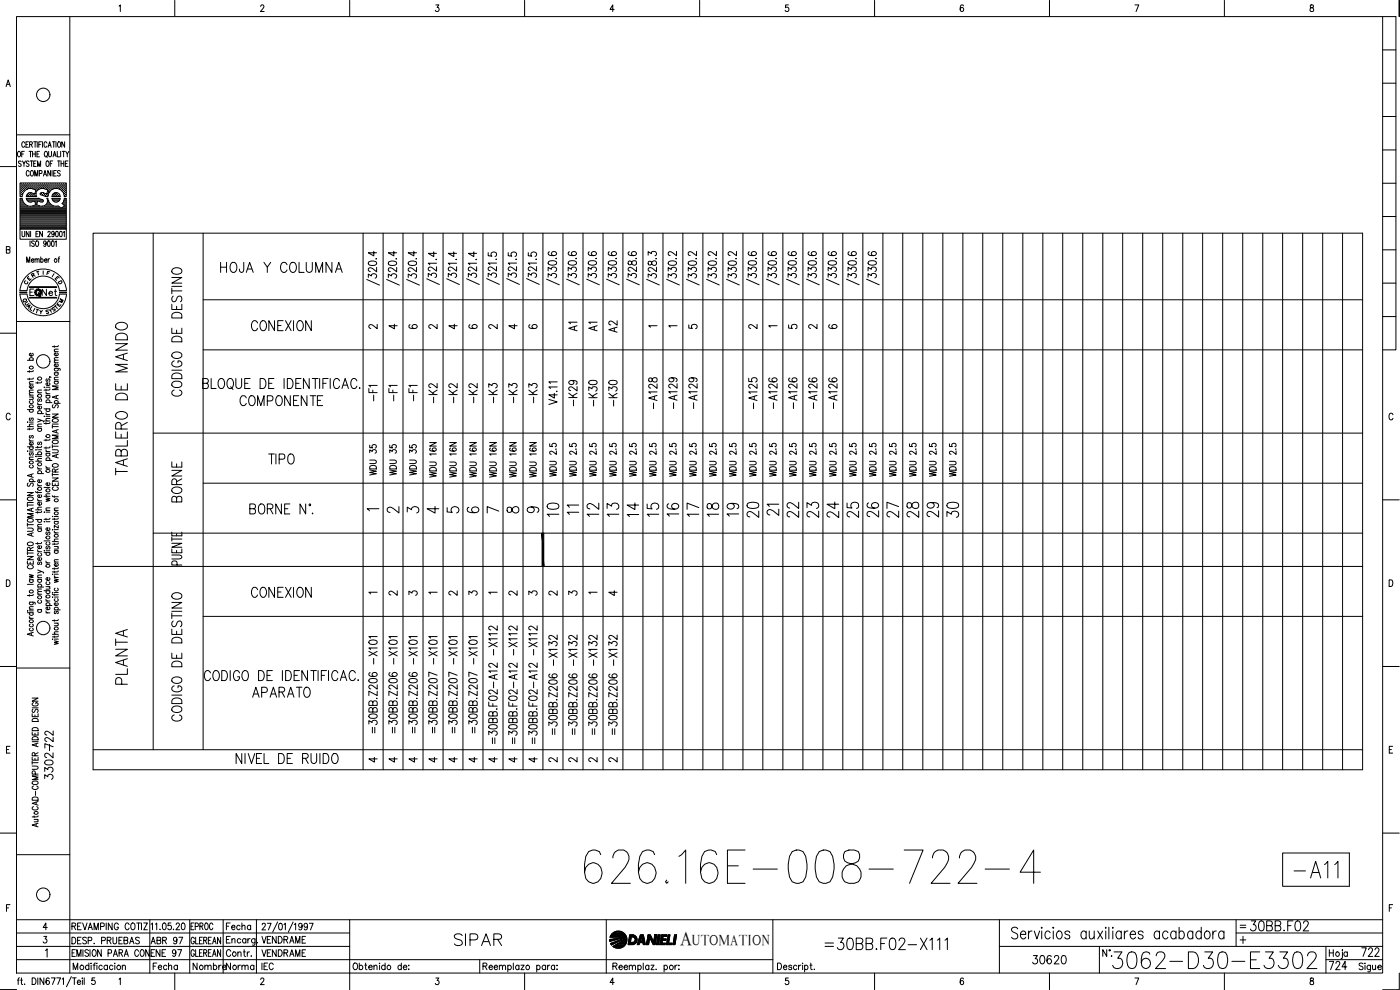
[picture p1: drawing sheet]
<svg xmlns="http://www.w3.org/2000/svg" width="420mm" height="297mm" viewBox="0 0 420 297" stroke-linecap="round" stroke-linejoin="round" font-family="sans-serif">
<defs><g id="words">
<text font-size="15.4" x="174.3" y="266.3">626.16E-008-722-4</text>
<g font-size="8.8">
<text x="387" y="264.6">-A11</text>
<text x="332.7" y="291.7">3062-D30-E3302</text>
</g>
<g font-size="7.1">
<text x="39.2" y="143.6" transform="rotate(-90 39.2 143.6)">TABLERO DE MANDO</text>
<text x="229" y="155.9">21</text>
<text x="168.6" y="156.3" transform="rotate(-90 168.6 156.3)">10</text>
<text x="180.6" y="156.3" transform="rotate(-90 180.6 156.3)">12</text>
<text x="186.6" y="156.3" transform="rotate(-90 186.6 156.3)">13</text>
<text x="192.6" y="156.3" transform="rotate(-90 192.6 156.3)">14</text>
<text x="198.6" y="156.3" transform="rotate(-90 198.6 156.3)">15</text>
<text x="204.6" y="156.3" transform="rotate(-90 204.6 156.3)">16</text>
<text x="210.6" y="156.3" transform="rotate(-90 210.6 156.3)">17</text>
<text x="216.6" y="156.3" transform="rotate(-90 216.6 156.3)">18</text>
<text x="222.6" y="156.3" transform="rotate(-90 222.6 156.3)">19</text>
<text x="228.6" y="156.3" transform="rotate(-90 228.6 156.3)">20</text>
<text x="240.6" y="156.3" transform="rotate(-90 240.6 156.3)">22</text>
<text x="246.6" y="156.3" transform="rotate(-90 246.6 156.3)">23</text>
<text x="252.6" y="156.6" transform="rotate(-90 252.6 156.6)">24</text>
<text x="258.6" y="156.3" transform="rotate(-90 258.6 156.3)">25</text>
<text x="264.6" y="156.3" transform="rotate(-90 264.6 156.3)">26</text>
<text x="270.6" y="156.3" transform="rotate(-90 270.6 156.3)">27</text>
<text x="276.6" y="156.3" transform="rotate(-90 276.6 156.3)">28</text>
<text x="282.6" y="156.3" transform="rotate(-90 282.6 156.3)">29</text>
<text x="288.6" y="156.3" transform="rotate(-90 288.6 156.3)">30</text>
<text x="39.2" y="206.4" transform="rotate(-90 39.2 206.4)">PLANTA</text>
<text x="135.1" y="285">SIPAR</text>
<text x="246.2" y="286.1">=30BB.F02-X111</text>
</g>
<g font-size="6.6">
<text x="74.1" y="100.5">CONEXION</text>
<text x="74.1" y="180.6">CONEXION</text>
</g>
<g font-size="6.2">
<text x="64.9" y="82.9">HOJA Y COLUMNA</text>
<text x="186.3" y="100.9" transform="rotate(-90 186.3 100.9)">A2</text>
<text x="55.4" y="119.9" transform="rotate(-90 55.4 119.9)">CODIGO DE DESTINO</text>
<text x="70.9" y="122.8">COMPONENTE</text>
<text x="150.3" y="122.1" transform="rotate(-90 150.3 122.1)">-K3</text>
<text x="186.3" y="123.1" transform="rotate(-90 186.3 123.1)">-K30</text>
<text x="204.3" y="123.8" transform="rotate(-90 204.3 123.8)">-A129</text>
<text x="210.3" y="123.8" transform="rotate(-90 210.3 123.8)">-A129</text>
<text x="228.2" y="123.8" transform="rotate(-90 228.2 123.8)">-A125</text>
<text x="240.2" y="123.8" transform="rotate(-90 240.2 123.8)">-A126</text>
<text x="246.2" y="123.8" transform="rotate(-90 246.2 123.8)">-A126</text>
<text x="79.4" y="140.4">TIPO</text>
<text x="55.4" y="151.7" transform="rotate(-90 55.4 151.7)">BORNE</text>
<text x="169" y="155.6">11</text>
<text x="74.4" y="210.3">APARATO</text>
<text x="55.4" y="217.7" transform="rotate(-90 55.4 217.7)">CODIGO DE DESTINO</text>
<text x="373.9" y="280.5">30BB.F02</text>
</g>
<text font-size="5.9" x="204.1" y="283.4">A</text>
<g font-size="5.7">
<text x="169.3" y="100.5">A1</text>
<text x="175.3" y="100.5">A1</text>
<text x="113.9" y="121.4" transform="rotate(-90 113.9 121.4)">-F1</text>
<text x="119.9" y="121.4" transform="rotate(-90 119.9 121.4)">-F1</text>
<text x="125.9" y="121.4" transform="rotate(-90 125.9 121.4)">-F1</text>
<text x="131.9" y="122.1" transform="rotate(-90 131.9 122.1)">-K2</text>
<text x="137.9" y="122.1" transform="rotate(-90 137.9 122.1)">-K2</text>
<text x="143.9" y="122.1" transform="rotate(-90 143.9 122.1)">-K2</text>
<text x="155.9" y="122.1" transform="rotate(-90 155.9 122.1)">-K3</text>
<text x="161.9" y="122.1" transform="rotate(-90 161.9 122.1)">-K3</text>
<text x="173.9" y="123.1" transform="rotate(-90 173.9 123.1)">-K29</text>
<text x="179.9" y="123.1" transform="rotate(-90 179.9 123.1)">-K30</text>
<text x="197.9" y="123.8" transform="rotate(-90 197.9 123.8)">-A128</text>
<text x="234.2" y="123.8" transform="rotate(-90 234.2 123.8)">-A126</text>
<text x="252.2" y="123.8" transform="rotate(-90 252.2 123.8)">-A126</text>
<text x="16.9" y="225.8" transform="rotate(-90 16.9 225.8)">722</text>
<text x="16.9" y="234.9" transform="rotate(-90 16.9 234.9)">3302-</text>
<text x="308.7" y="290.3">30620</text>
<text x="397.6" y="292.1">724</text>
<text x="407.5" y="288.2">722</text>
</g>
<g font-size="5.3">
<text x="11.3" y="90">Net</text>
<text x="115" y="155.2">2</text>
<text x="121" y="155.2">3</text>
<text x="127" y="155.2">4</text>
<text x="133" y="155.2">5</text>
<text x="145" y="155.2">7</text>
<text x="151" y="155.2">8</text>
</g>
<g font-size="4.9">
<text x="139" y="155.2">6</text>
<text x="157" y="155.2">9</text>
<text x="44.1" y="284.3">ABR 97</text>
<text x="44.8" y="292.1">Fecha</text>
<text x="56.8" y="292.1">Nombre</text>
<text x="66.7" y="292.1">Norma</text>
<text x="77.3" y="292.1">IEC</text>
</g>
<g font-size="4.4">
<text x="109.4" y="99.8">2</text>
<text x="115.4" y="99.8">4</text>
<text x="121.4" y="99.8">6</text>
<text x="127.4" y="99.8">2</text>
<text x="133.3" y="99.8">4</text>
<text x="139.3" y="99.8">6</text>
<text x="145.3" y="99.8">2</text>
<text x="151.3" y="99.8">4</text>
<text x="157.3" y="99.8">6</text>
<text x="205.3" y="99.8">5</text>
<text x="223.3" y="99.8">2</text>
<text x="235.3" y="99.8">5</text>
<text x="241.3" y="99.8">2</text>
<text x="247.6" y="99.8">6</text>
<text x="115.4" y="179.9">2</text>
<text x="121.4" y="179.9">3</text>
<text x="133.3" y="179.9">2</text>
<text x="139.3" y="179.9">3</text>
<text x="151.3" y="179.9">2</text>
<text x="157.3" y="179.9">3</text>
<text x="163.3" y="179.9">2</text>
<text x="169.3" y="179.9">3</text>
<text x="181.3" y="179.9">4</text>
<text x="109.4" y="230">4</text>
<text x="115.4" y="230">4</text>
<text x="121.4" y="230">4</text>
<text x="127.4" y="230">4</text>
<text x="133.3" y="230">4</text>
<text x="139.3" y="230">4</text>
<text x="145.3" y="230">4</text>
<text x="151.3" y="230">4</text>
<text x="157.3" y="230">4</text>
<text x="163.3" y="230">2</text>
<text x="169.3" y="230">2</text>
<text x="175.3" y="230">2</text>
<text x="181.3" y="230">2</text>
<text x="207.8" y="283.4">UTOMATION</text>
</g>
<g font-size="4">
<text x="12.7" y="83.6">F</text>
<text x="6" y="86.4">C</text>
<text x="7.1" y="85.4">E</text>
<text x="8.1" y="84.3">R</text>
<text x="16.2" y="86.4">D</text>
<text x="6.3" y="92.8">U</text>
<text x="6.7" y="93.8">A</text>
<text x="14.5" y="94.5">S</text>
<text x="16.6" y="92.1">M</text>
</g>
<g font-size="3.5">
<text x="5.6" y="91.7">Q</text>
<text x="109" y="154.5">1</text>
<text x="109.4" y="179.6">1</text>
<text x="127.4" y="179.6">1</text>
<text x="145.3" y="179.6">1</text>
<text x="175.3" y="179.6">1</text>
<text x="371.1" y="279.4">=</text>
</g>
<g font-size="3.1">
<text x="193.3" y="99.5">1</text>
<text x="199.3" y="99.5">1</text>
<text x="229.7" y="99.5">1</text>
</g>
</g></defs>
<!-- layer: DCA_A3E2|CART -->
<g fill="none" stroke="#000" stroke-width=".3">
<path d="M5 5h410v287h-410zM21 5v287M35.7 1.8l.4-.3v2M52.5 .1v4.9M78.2 1.9l.2-.3 .5-.1 .3 .6-1.1 1.4h1.2M104.9 .1v4.9M130.8 1.5h.9l-.5 .7a.61 .61 0 0 1 .5 1 .61 .61 0 0 1-1.1-.1M157.4 .1v4.9M184.3 2.8h-1.2l.8-1.3v2M210 .1v4.9M236.6 1.5h-.8l-.1 .8a.63 .63 0 0 1 .9 0 .63 .63 0 0 1-.1 1 .63 .63 0 0 1-.9-.2M262.5 .1v4.9"/>
<path d="M289.1 1.8l-.4-.3a1.11 1.11 0 0 0-.6 1 1.11 1.11 0 0 0 .7 1 .57 .57 0 0 0 .4-.9 .57 .57 0 0 0-1-.1v.3M315 .1v4.9M340.6 1.5h1.2l-.8 2M367.5 .1v4.9M393.3 1.6v.5a.73 .73 0 0 1 .8 .4 .73 .73 0 0 1-.2 1 .64 .64 0 0 1-.8-.7 .64 .64 0 0 1 .9-.6l.1-.6zM415 5h3.9v100h-3.9M415 15h3.9M419.9 .1v4.9M1.8 26l.7-2 .6 2M2.1 25.3h.8M415 35h3.9M415 25h3.9"/>
<path d="M0 50h5M5 40.5h16M5.5 45.5l.1-.1a.86 .86 0 0 1 .6 .8 .86 .86 0 0 1-.6 .9 1.2 1.2 0 0 1-.1-1.6zM6.1 56.8h.1M6.1 56.2h.1M6.1 55.5h.1M6.1 57.4h.1M6.1 58.1h.1M6.1 58.7h.1M6.1 60h.5M6.1 59.6h.4M6.3 57.1h.2"/>
<path d="M6.3 56.5h.2M6.3 55.8h.2M6.3 55.2h.2M6.3 57.7h.2M6.3 58.4h.2M6.3 48.5a.41 .41 0 0 0-.6-.2 .41 .41 0 0 0 .1 .7l.4 .3a.42 .42 0 0 1 0 .6 .42 .42 0 0 1-.7-.2M6.4 55.1v.2M6.4 55.8v.1M6.4 56.4v.1M6.4 57.1v.1M6.4 57.7v.1M6.4 58.3v.1"/>
<path d="M6.5 46.2h.5M6.6 59.5h-.6v9.3h13.9v-9.3h-.6l-.1 .7-.6 .8 .8 .8-1.2 .7M6.6 56.8h.2M6.6 56.2h.2M6.6 55.5h.2M6.6 57.4h.2M6.6 58.1h.1M6.7 59.5a2.53 2.53 0 0 0 3.2 2.3l.8-.3-.3-1.2-.9 .3h-.8M6.7 55.4v.2M6.7 56.1v.1M6.7 56.7v.2M6.7 57.3v.2"/>
<path d="M6.7 58v.2M6.7 48.3l.5 .8 .5-.8M6.8 58.2l-.1 .8M6.9 57.1h.2M6.9 56.5h.2M6.9 55.8h.2M6.9 55.2h.2M7 55.1v.2M7 55.8v.1M7 56.4v.1M7 57.1v.1M7.2 49.1v.8"/>
<path d="M7.3 45.4h-.8v1.7M7.3 56.8h.1M7.3 56.2h.1M7.3 55.5h.1M7.3 55.4v.2M7.3 56.1v.1M7.3 56.7v.2M7.4 43a.46 .46 0 0 0-.6-.5 .46 .46 0 0 0-.3 .7l.3 .9 .3 .1 .3-.4M7.6 56.5h.1M7.6 55.8h.1M7.6 55.2h.1M7.7 55.1v.2"/>
<path d="M7.7 55.8v.1M7.7 56.4v.1M7.8 43.3h.5M7.9 56.8h.1M7.9 56.2h.1M7.9 55.5h.1M8 55.4v.2M8 56.1v.1M8 56.7v.1M8 59.6h3.6M8 58.7h.1M8.1 60h4.5"/>
<path d="M8.2 56.5h.2M8.2 55.8h.2M8.2 55.2h.2M8.2 58.4h.2M8.3 55.1v.2M8.3 55.8v.1M8.3 56.4v.1M8.3 58.3v.1M8.6 42.5h-.8v1.7h.8M8.6 56.2h.1M8.6 55.5h.1M8.6 58.7h.1"/>
<path d="M8.6 55.4v.2M8.6 56.1v.1M8.6 58.6v.2M8.7 58.1l-.1 .1M8.7 57.9l-.7 .7M8.7 48.5l-.3-.2-.5 .2 .1 .4 .7 .6-.3 .4-.5-.2M8.7 45.4h.8M8.8 51.6a.46 .46 0 0 0-.6-.4 .46 .46 0 0 0-.3 .6v.4a.47 .47 0 0 0 .3 .6 .47 .47 0 0 0 .6-.4M8.8 56.5h.2M8.8 55.8h.2M8.8 55.2h.2M8.8 58.4h.2"/>
<path d="M8.9 43.3h.7v-.7l-.7-.1v1.7M8.9 55.1v.2M8.9 55.8v.1M8.9 56.4v.1M8.9 58.3v.1M9.1 48.3h.8M9.1 45.4v1.7M9.2 56.2h.1M9.2 55.5h.1M9.2 58.1h.1M9.2 58.7h.1M9.2 55.4v.2"/>
<path d="M9.2 56.1v.1M9.2 58v.2M9.2 58.6v.2M9.3 43.3l.4 .9M9.4 51.3v-.1a.86 .86 0 0 1 .7 .8 .86 .86 0 0 1-.7 .8 1.14 1.14 0 0 1 0-1.5zM9.5 48.3v1.6M9.5 56.5h.2M9.5 55.8h.2M9.5 55.2h.2M9.5 58.4h.2M9.6 55.1v.2M9.6 55.8v.1"/>
<path d="M9.6 56.4v.1M9.6 58.3v.1M9.8 46.2h.8M9.8 45.4v1.7M9.8 56.2h.1M9.8 55.5h.1M9.8 58.7h.1M9.9 56.7a2.5 2.5 0 0 0-3.1 1.5M9.9 56.7l.9 .3-.4 1.2-1.1-.4-.6 .1M9.9 55.4v.2M9.9 56.1v.1M9.9 58.1v.1"/>
<path d="M9.9 58.6v.2M10.1 42.5h.9M10.1 49.1h.5M10.1 56.5h.2M10.1 55.8h.2M10.1 55.2h.2M10.1 58.4h.2M10.2 55.1v.2M10.2 55.8v.1M10.2 56.4v.1M10.2 58.3v.1M10.4 52.8v-1.6l.5 1.6 .4-1.6v1.6"/>
<path d="M10.5 56.8h.1M10.5 56.2h.1M10.5 55.5h.1M10.5 58.7h.1M10.5 55.4v.2M10.5 56.1v.1M10.5 56.7v.1M10.5 58.6v.2M10.5 42.5v1.7M10.6 58.1h.1M10.6 45.4v1.7M10.8 56.5h.1"/>
<path d="M10.8 55.8h.1M10.8 55.2h.1M10.8 55.1v.2M10.8 55.8v.1M10.8 56.4v.1M10.9 48.3h-.8v1.6h.8M10.9 57.1h.1M11.1 46.2h.5M11.1 56.8h.1M11.1 56.2h.1M11.1 55.5h.1M11.1 55.4v.2"/>
<path d="M11.1 56.1v.1M11.1 56.7v.2M11.2 42.5v1.7M11.3 49.9v-1.6l.4 1.6 .5-1.6v1.6M11.4 56.5h.2M11.4 55.8h.2M11.4 55.2h.2M11.5 55.1v.2M11.5 55.8v.1M11.5 56.4v.1M11.5 56.9a1.46 1.46 0 0 0-.5 2l-3.1 .1 .1-.3M11.6 43.3h.5"/>
<path d="M11.7 56.2h.2M11.7 55.5h.2M11.8 55.4v.2M11.8 56.1v.1M11.8 52.1l.7-.1v-.7l-.7-.1v1.6M11.9 45.4h-.8v1.7h.8M12 56.5h.2M12 55.8h.2M12 55.2h.2M12.1 55.1v.2M12.1 55.8v.1M12.1 56.4v.1"/>
<path d="M12.1 58l.1 .4M12.2 58.4l1 .3M12.4 56.2h.1M12.4 55.5h.1M12.4 58.1h.1M12.4 55.4v.2M12.4 56.1v.1M12.4 58v.2M12.4 42.5h-.8v1.7M12.7 56.5h.1M12.7 55.8h.1M12.7 55.2h.1"/>
<path d="M12.7 58.4h.1M12.7 42.5v1.7M12.7 55.1v.2M12.7 55.8v.1M12.7 56.4v.1M12.7 58.3v.1M12.8 59.9l-1.1-.4h-3.8l.2 .6 .6 .4M12.8 59.9a.43 .43 0 0 1 .1 .6 .43 .43 0 0 1-.6 .1M13 56.2h.1M13 55.5h.1M13 58.1h.1M13 52.8l.5-1.6 .5 1.6"/>
<path d="M13 55.4v.2M13 56.1v.1M13 58v.2M13.1 57.8l-1 .2M13.2 52.3h.6M13.3 56.5h.2M13.3 55.8h.2M13.3 55.2h.2M13.3 58.4h.2M13.4 55.1v.2M13.4 55.8v.1M13.4 56.4v.1"/>
<path d="M13.4 58.3v.1M13.5 56.7l.9 .3-.4 1.2-.9-.3M13.5 56.7l-1.1-.1-.9 .3M13.5 45.5l.2-.1a.86 .86 0 0 1 .6 .8 .86 .86 0 0 1-.6 .9 1.09 1.09 0 0 1-.2-1.6zM13.6 56.2h.2M13.6 55.5h.2M13.6 58.7h.2M13.7 55.4v.2M13.7 56.1v.1M13.7 58.6v.2M13.8 46.8l.4 .4M13.9 56.5h.2"/>
<path d="M13.9 55.8h.2M13.9 55.2h.2M13.9 58.4h.2M14 48.4l.1-.1a.86 .86 0 0 1 .7 .8 .86 .86 0 0 1-.7 .8 1.2 1.2 0 0 1-.1-1.5zM14 55.1v.2M14 55.8v.1M14 56.4v.1M14 58.3v.1M14.1 59.5h.3l.7 1.6M14.1 59.5a1.59 1.59 0 0 1-1.3 2.3M14.1 43a.46 .46 0 0 0-.6-.5 .46 .46 0 0 0-.3 .7v.3a.47 .47 0 0 0 .3 .7 .47 .47 0 0 0 .6-.4M14.3 58.7h.1"/>
<path d="M14.3 56.8h.1M14.3 56.2h.1M14.3 55.5h.1M14.3 58.1h.1M14.3 55.4v.2M14.3 56.1v.1M14.3 56.7v.2M14.3 58v.2M14.4 57.4h.1M14.4 44.2l.5-1.7 .5 1.7M14.5 58.2l-.1 .8-1.2-.3M14.6 57.1h.1"/>
<path d="M14.6 56.5h.1M14.6 55.8h.1M14.6 55.2h.1M14.6 57.7h.1M14.6 45.4v1.4l.3 .3 .6-.5v-1.2M14.6 43.6h.6M14.6 55.1v.2M14.6 55.8v.1M14.6 56.4v.1M14.6 57.1v.1M14.9 56.8h.1M14.9 56.2h.1"/>
<path d="M14.9 55.5h.1M14.9 55.4v.2M14.9 56.1v.1M14.9 56.7v.2M15 57.3a2.47 2.47 0 0 1 4.2 .9M15.1 49.1h.4M15.1 57.3l-.6 .9M15.2 51.2v1.6l-.8-1.6v1.6M15.2 56.5h.2M15.2 55.8h.2M15.2 55.2h.2M15.3 55.1v.2"/>
<path d="M15.3 55.8v.1M15.3 56.4v.1M15.5 56.2h.2M15.5 55.5h.2M15.6 55.4v.2M15.6 56.1v.1M15.6 56.7l-.1 .1M15.6 51.2v1.6M15.7 58.7l-.1 .3h2.5l-.1-.3M15.7 59.6h2.2M15.7 42.5h.9M15.8 48.3h-.7v1.6"/>
<path d="M15.8 56.5h.2M15.8 55.8h.2M15.8 55.2h.2M15.8 60h2M15.9 47.1l.5-1.7 .4 1.7M15.9 55.1v.2M15.9 55.8v.1M15.9 56.4v.1M15.9 58.2l.6-.4h.6l.9 .8M16 58.2l-.3 .4M16 58.4h-.1M16.1 46.5h.6"/>
<path d="M16.1 42.5v1.7M16.1 52h.5M16.2 56.2h.1M16.2 55.5h.1M16.2 58.7h.1M16.2 55.4v.2M16.2 56.1v.1M16.2 58.1v.1M16.2 58.6v.2M16.3 58.1h.1M16.5 56.5h.1M16.5 55.8h.1"/>
<path d="M16.5 55.2h.1M16.5 58.4h.1M16.6 55.1v.2M16.6 55.8v.1M16.6 56.4v.1M16.6 58.3v.1M16.8 42.5v1.7M16.8 56.2h.1M16.8 55.5h.1M16.8 58.1h.1M16.8 58.7h.1M16.8 55.4v.2"/>
<path d="M16.8 56.1v.1M16.8 58v.2M16.8 58.6v.2M16.9 51.2h-.8v1.6h.8M17.1 56.5h.2M17.1 55.8h.2M17.1 55.2h.2M17.1 58.4h.2M17.2 45.4v1.7h.7M17.2 55.1v.2M17.2 55.8v.1M17.2 56.4v.1"/>
<path d="M17.2 58.3v.1M17.3 48.3h.8M17.4 56.2h.2M17.4 55.5h.2M17.4 58.7h.2M17.5 42.6l.1-.1a.86 .86 0 0 1 .6 .9 .86 .86 0 0 1-.6 .8 1.2 1.2 0 0 1-.1-1.6zM17.5 55.4v.2M17.5 56.1v.1M17.5 58.6v.2M17.7 48.3v1.6M17.7 56.5h.2M17.7 55.8h.2"/>
<path d="M17.7 55.2h.2M17.8 55.1v.2M17.8 55.8v.1M17.8 56.4v.1M18.1 51.4l-.3-.2-.6 .2 .2 .4 .6 .4 .1 .4-.3 .2-.6-.2M18.1 56.8h.1M18.1 56.2h.1M18.1 55.5h.1M18.1 55.4v.2M18.1 56.1v.1M18.1 56.7v.2M18.2 45.4v1.7"/>
<path d="M18.3 49.1h.8M18.3 48.3v1.6M18.4 56.5h.1M18.4 55.8h.1M18.4 55.2h.1M18.5 57.1h.1M18.5 55.1v.2M18.5 55.8v.1M18.5 56.4v.1M18.7 45.4h.8M18.7 56.8h.1M18.7 56.2h.1"/>
<path d="M18.7 55.5h.1M18.8 57.3v.1M18.8 55.4v.2M18.8 56.1v.1M18.8 56.7v.2M19 57.1h.2M19 56.5h.2M19 55.8h.2M19 55.2h.2M19 57.7h.2M19.1 45.4v1.7M19.1 55.1v.2"/>
<path d="M19.1 55.8v.1M19.1 56.4v.1M19.1 57.1v.1M19.1 57.7v.1M19.1 58.2l.2 .8h.6v-4.1h-13.9v4.1h.6M19.1 48.3v1.6M19.3 60h.5M19.3 56.8h.2M19.3 56.2h.2M19.3 55.5h.2M19.3 57.4h.2M19.3 58.1h.2"/>
<path d="M19.3 58.7h.2M19.4 42.5v1.7l-.9-1.7v1.7M19.4 55.4v.2M19.4 56.1v.1M19.4 56.7v.2M19.4 57.3v.2M19.4 58v.2M19.4 58.6v.2M19.4 59.6h.4M19.6 49.1h.5M19.6 57.1h.2M19.6 56.5h.2"/>
<path d="M19.6 55.8h.2M19.6 55.2h.2M19.6 57.7h.2M19.6 58.4h.2M19.7 45.4l.5 .8 .5-.8M19.7 55.1v.2M19.7 55.8v.1M19.7 56.4v.1M19.7 57.1v.1M19.7 57.7v.1M19.7 58.3v.1M20.2 46.2v.9"/>
<path d="M20.4 48.3h-.8v1.6h.8M415 55h3.9M415 45h3.9M1.9 74.9l1-.1 .1-.6-1.1-.2v2l1-.1 .1-.8-.4-.2M6 68.8v3h13.9v-3M6.1 64.4h13.7M6.1 64.1h13.7M6.1 63.8h13.7M6.1 63.4h13.7M6.1 63.1h13.7M6.1 62.8h13.7M6.1 62.5h12.1"/>
<path d="M6.1 62.2h11.7M6.1 61.9h2.3M6.1 61.5h1.6M6.1 61.2h1.2M6.1 60.9h1M6.1 60.6h.8M6.1 60.3h.6M6.1 64.7h13.7M6.1 65.1h13.7M6.1 65.3h13.7M6.1 65.7h13.7M6.1 66h13.7"/>
<path d="M6.1 66.3h13.7M6.1 66.6h13.7M6.1 67h13.7M6.1 67.3h13.7M6.1 67.6h13.7M6.1 67.9h13.7M6.1 68.2h13.7M6.1 68.5h13.7M6.6 69.4v1.4l.3 .2 .5-.2v-1.4M8 78.7v-1.6l.5 1.6 .4-1.6v1.6M8.4 60.3h1.7M8.7 69.4v1.6l-.8-1.6v1.6"/>
<path d="M9 72.3v1.6M9.2 69.4v1.6M9.4 78.1h.7l-.1-.4a.48 .48 0 0 0-.6 .5 .48 .48 0 0 0 .6 .4l.1-.1M9.8 61.9h2.1M10.3 72.5l-.3-.2-.5 .2v.3l.7 .4v.7h-.4l-.3-.2M10.5 77.9l.3-.3 .3 .1v1M10.5 77.6v1.1M10.5 60.3h.7M10.6 60.6h.5M10.7 60.9h.3M10.7 61.5h.3M10.8 61.2h.2"/>
<path d="M10.8 70.2h.5M10.9 72.3h.1a.86 .86 0 0 1 .6 .8 .86 .86 0 0 1-.6 .8 1.25 1.25 0 0 1-.1-1.6zM11.1 77.9l.3-.3 .3 .1 .1 1M11.6 69.4h-.8v1.6h.8M11.6 60.3h1.4M11.8 61.7l1 .2M12.2 60.6l-.9-.3-.3 1.2 .8 .3M12.2 77.8l.2-.1a.48 .48 0 0 1 .6 .5 .48 .48 0 0 1-.6 .4l-.2-.1M12.2 77.1v1.6M12.7 69.4v1.6l-.8-1.6v1.6M13.3 61.9h2.8M13.4 78.1h.7l-.1-.4a.48 .48 0 0 0-.6 .5 .48 .48 0 0 0 .6 .4l.1-.1"/>
<path d="M13.8 61.5h1.6M13.8 72.8a.4 .4 0 0 1-.4 .5 .4 .4 0 0 1-.3-.5l.3-.5a.95 .95 0 0 1 0 1.6l-.3-.2M14.1 61.2h.9M14.2 60.9h.5M14.4 60.6h.2M14.4 60.3h.1M14.4 69.8l.1-.3h.5v.5l-.7 1h.9M14.4 72.3h.3a1.04 1.04 0 0 1-.1 1.6l-.3-.7zM14.4 77.6v1.1M14.9 77.6l-.5 .5M15 61.1a3.1 3.1 0 0 0 2.6 .8l.7 .5M15.6 72.3h.3a1.04 1.04 0 0 1-.1 1.6l-.3-.7z"/>
<path d="M15.9 60.2a1.22 1.22 0 0 0 1.3 .4 1.22 1.22 0 0 0 .9-1.1h-2.5l.4 .7M16.1 60.3h1.4M16.3 69.9l-.2 .4a.43 .43 0 0 1-.6-.4 .43 .43 0 0 1 .7-.3l-.1 1.4-.6-.2M16.6 72.6l.3-.3v1.6M16.8 69.5h.5l.1 .2v1l-.3 .3-.4-.3zM17.4 77.6h.5M17.9 77.1l-.3 .3v1.3M18 69.5h.5l.1 .2v1l-.3 .3-.4-.3zM18.4 62.5h1.4M18.9 60.9h.9M18.9 62.2h.9M18.9 61.2h.9"/>
<path d="M19 69.7l.3-.3v1.6M19 60.6h.8M19.2 61.5h.6M19.2 60.3h.6M19.5 61.9h.3M415 75h3.9M415 65h3.9M0 100h5M5 96.5h16M6 87.7v.1h2v-.1M6 87.2a7 7 0 0 1 7-6.5 7 7 0 0 1 7 6.5M6 88.2a7 7 0 0 0 7 6.5 7 7 0 0 0 7-6.5"/>
<path d="M8.1 87.2a4.9 4.9 0 0 1 4.9-4.4 4.9 4.9 0 0 1 4.8 4.4M8.1 88.2a4.9 4.9 0 0 0 4.9 4.4 4.9 4.9 0 0 0 4.8-4.4M8.9 86h8.1v.3h-8.1M8.9 89.2h8.1v.2h-8.1zM9 86.1h7.9M9 89.3h7.9M10.2 86.7h-1.2v2M10.9 92.8l.7 .2M11.9 93.1l.4 .5 .4-.4M12.3 93.6l-.1 .6M415 95h3.9M415 84.9h3.9"/>
<path d="M8.2 108.1h1.8M8.8 111.2v.5M8.8 113.5v.4M8.8 119.1h1.2M8.8 118.6h1.2M8.8 115.3h1.2M9.1 108.1l-.2-.1a.53 .53 0 0 1 .5-.7 .53 .53 0 0 1 .5 .7l-.2 .1M9.7 119.1l.3 .4-.1 .3h-1.1M9.7 115.7l.2 .1a.52 .52 0 0 1-.5 .7 .52 .52 0 0 1-.4-.8h.3v.8M9.7 106l.2 .1a.52 .52 0 0 1-.5 .7 .52 .52 0 0 1-.4-.7l.3-.1v.8M10 117.8h-1.1l-.1 .4 .3 .4M10 117l-1.1 .1-.1 .4 .3 .3"/>
<path d="M10 114.5l-1.1 .1-.1 .3 .3 .4M10 113.4l-.1 .3h-1.7M10 111.2l-.3 .3h-1.5M11.3 114.6v.5M11.3 117.8h1.2M11.6 119.7l-.3 .3 .3 .5 .4-.8h.4l.1 .5-.3 .3M12.5 117l-1.1 .1-.1 .4 .3 .3M12.5 114.5l-.4 .4h-1.4M13.2 116.2h.2zM13.8 117.6l.1 .3 .4 .2M13.8 116.7v.5M13.8 118.6h1.2"/>
<path d="M13.8 118.1h1.2M13.8 116.2h1.2M14.1 118.6l-.2 .2a.52 .52 0 0 0 .5 .7 .52 .52 0 0 0 .3-.9M14.1 113.7l-.3 .2 .1 .5h.3l.3-.7h.2l.3 .2-.3 .5M14.7 114.8a.5 .5 0 0 1 .1 .7 .5 .5 0 0 1-.7 .1 .5 .5 0 0 1-.1-.7l.3-.1v.9M14.9 113.1l.4 .1M15 116.7l-.4 .3h-1.4M16.3 110.5l1.6 .1 .1 .6M16.3 103.7v.5M16.3 114.4h1.2M16.3 113.9h1.2M16.3 111.8h1.2"/>
<path d="M16.3 108.8h1.2M16.3 105.5h1.2M16.6 114.4l-.2 .2a.51 .51 0 0 0 .6 .7 .51 .51 0 0 0 .2-.9M16.6 111.8a.55 .55 0 0 0 .2 .9 .55 .55 0 0 0 .7-.6l-.3-.3M16.6 110.5l-.2 .1a.53 .53 0 0 0 .5 .7 .53 .53 0 0 0 .5-.7l-.2-.1M16.9 118.8v.7M17.2 109.2l.2 .1a.52 .52 0 0 1-.5 .8 .52 .52 0 0 1-.4-.8l.3-.1v.9M17.2 105.9l.2 .2a.52 .52 0 0 1-.5 .7 .52 .52 0 0 1-.4-.8l.3-.1v.9M17.5 118.6l-1.8 .6 1.8 .5M17.5 115.8h-1.8l1.8 .6-1.8 .5h1.8M17.5 113.2l-1.1 .1-.1 .3 .3 .3M17.5 108.1h-1.1l-.1 .3 .3 .4"/>
<path d="M17.5 107.3l-1.1 .1-.1 .3 .3 .4M17.5 104.8h-1.1l-.1 .4 .3 .3M17.5 103.7l-.1 .3h-1.7M3 124.4a.61 .61 0 0 0-.7-.4 .61 .61 0 0 0-.4 .7v.5a.61 .61 0 0 0 .4 .8 .61 .61 0 0 0 .7-.5M8.2 135.3h.2zM8.2 128h1.8M8.2 134.1h1.8M8.2 122.9h1.8M8.3 126.7h.1M8.8 131.8l.1 .3 .4 .2M8.8 128.5v.5M8.8 137.9h1.2"/>
<path d="M8.8 135.3h1.2M8.8 132.3h1.2M8.8 126.6h1.2M9.1 139.6a.55 .55 0 0 0 .2 .9 .55 .55 0 0 0 .7-.6l-.3-.3M9.1 135.8l-.3 .3 .3 .5 .4-.7h.4l.1 .4-.3 .3M9.1 134.1a.55 .55 0 0 0 .2 .9 .55 .55 0 0 0 .7-.7l-.3-.2M9.1 130.7l-.3 .3 .1 .4h.3l.3-.6 .2-.1 .3 .3-.3 .4M9.1 125.4l-.3 .3 .3 .4 .4-.6h.4l.1 .4-.3 .2M9.1 122.9a.55 .55 0 0 0 .2 .9 .55 .55 0 0 0 .7-.7l-.3-.2M9.1 120.3l-.2 .1a.52 .52 0 0 0 .5 .7 .52 .52 0 0 0 .3-.8M9.7 132.7a.48 .48 0 0 1 .1 .7 .48 .48 0 0 1-.7 .1 .48 .48 0 0 1-.1-.7l.3-.1v.8M10 137.1l-1.1 .1-.1 .3 .3 .4"/>
<path d="M10 128.4l-.3 .4h-1.5M10 127.2l-1.1 .1-.1 .4 .3 .3M10.7 136.9h.2zM10.7 134.9h.2zM10.7 138.4h1.8M10.7 136.4h1.8M11.3 125.7l1.2 .4-1.2 .5M11.3 120.8l.1 .4 .4 .2M11.3 133.9v.5M11.3 136.9h1.2M11.3 134.9h1.2M11.3 128.6h1.2"/>
<path d="M11.3 128h1.2M11.3 124.1h1.8M11.3 121.4h1.2M11.6 136.4a.51 .51 0 0 1-.1-.7 .51 .51 0 0 1 .8 0 .51 .51 0 0 1-.1 .7M11.6 132.6l-.3 .3 .1 .5h.3l.3-.7 .2-.1 .3 .3-.3 .5M11.6 128.6a.51 .51 0 0 0-.1 .7 .51 .51 0 0 0 .8 0 .51 .51 0 0 0-.1-.7M11.6 124.1a.51 .51 0 0 1-.1-.7 .51 .51 0 0 1 .8 0 .51 .51 0 0 1-.1 .7M12.2 121.9a.51 .51 0 0 1 0 .7 .51 .51 0 0 1-.7 0 .51 .51 0 0 1 0-.7h.3v.8M12.5 137.6l-1.1 .1-.1 .3 .3 .4M12.5 133.9l-.1 .3h-1.7M12.5 127.2l-1.1 .1-.1 .4 .3 .3M12.5 126.1l.5 .3 .1 .2"/>
<path d="M13.2 124.9h.2zM13.2 126.3h1.8M13.2 122.7h1.8M13.8 139.9l.1 .3 .4 .2M13.8 134.9l.1 .4 .4 .2M13.8 123.9l.1 .3 .4 .2M13.8 126.8v.5M13.8 131.8v.5M13.8 134.1v.5M13.8 138.2h1.8M13.8 136h1.2M13.8 135.5h1.2"/>
<path d="M13.8 124.9h1.2M13.8 124.4h1.2M13.8 120.8h1.8M14.1 138.2l-.2-.2a.53 .53 0 0 1 .5-.6 .53 .53 0 0 1 .5 .6l-.2 .2M14.1 136l-.2 .1a.52 .52 0 0 0 .5 .8 .52 .52 0 0 0 .3-.9M14.1 122.7a.55 .55 0 0 0 .2 .9 .55 .55 0 0 0 .7-.7l-.3-.2M14.1 120.8l-.2-.1a.52 .52 0 0 1 .5-.8 .52 .52 0 0 1 .3 .9M15 134l-.4 .4h-1.4M15 131.7l-.4 .4h-1.4M15 126.7l-.4 .4h-1.4M15 125.5l-1.1 .1-.1 .4 .3 .3M15.7 134.9l1.5 .1 .3 .3-.3 .5-1.5 .1"/>
<path d="M15.7 124.2h1.8l-1.8 1h1.8M15.7 127.5v1M15.7 133.4v1M15.7 133.9h1.8M15.7 128h1.8M15.7 127.2h1.8M15.8 139.4a.88 .88 0 0 1 1-.4 .88 .88 0 0 1 .6 .9 .88 .88 0 0 1-1 .4 .88 .88 0 0 1-.6-.9zM15.8 132.3a.88 .88 0 0 1 1-.3 .88 .88 0 0 1 .6 .9 .88 .88 0 0 1-1 .3 .88 .88 0 0 1-.6-.9zM15.8 125.9a.88 .88 0 0 1 1-.4 .88 .88 0 0 1 .6 .9 .88 .88 0 0 1-1 .4 .88 .88 0 0 1-.6-.9zM16 121.4l-.3 .4 .3 .6 .3-.1 .3-.6a.48 .48 0 0 1 .8-.2 .48 .48 0 0 1 0 .7l-.2 .2M16.3 121h1.8M16.6 121l-.2-.1a.52 .52 0 0 1 .5-.7 .52 .52 0 0 1 .3 .8"/>
<path d="M16.9 129.1v.7M16.9 136.5v.7M17.5 136.3l-1.8 .5 1.8 .6M17.5 130.5h-1.8l1.8 .6-1.8 .5h1.8M17.5 128.9l-1.8 .5 1.8 .6M418 124.4a.61 .61 0 0 0-.7-.4 .61 .61 0 0 0-.4 .7v.5a.61 .61 0 0 0 .4 .8 .61 .61 0 0 0 .7-.5M0 150h5M8.2 158.4h1.3l.5 .5-.1 .3-.4 .2h-1.3M8.2 147.8h1.8l-1.8 .9h1.8M8.2 151v1M8.2 157v.9M8.2 157.4h1.8"/>
<path d="M8.2 151.5h1.8M8.2 150.8h1.8M8.3 155.9a.88 .88 0 0 1 1-.4 .88 .88 0 0 1 .6 .9 .88 .88 0 0 1-1 .4 .88 .88 0 0 1-.6-.9zM8.3 149.4a.89 .89 0 0 1 1-.3 .89 .89 0 0 1 .6 .8 .88 .88 0 0 1-1 .4 .88 .88 0 0 1-.6-.9zM8.5 144.9l-.3 .4 .1 .5h.6l.3-.7 .5-.2 .3 .4-.3 .6M8.8 144.5h1.8M9.1 144.5l-.2-.1a.53 .53 0 0 1 .5-.7 .53 .53 0 0 1 .5 .7l-.2 .1M9.4 142.4v.6M9.4 152.6v.7M10 159.8l-1.8 .6 1.8 .5M10 154.1h-1.8l1.8 .5-1.8 .6h1.8M10 152.4l-1.8 .6 1.8 .5"/>
<path d="M10 142.1l-1.8 .6 1.8 .5M10.7 147.4l.1 .3 1.7 .1M10.7 155.9h1.8M10.7 153h1.8M11.3 149.7l.1 .4 .4 .2M11.3 145.1l.1 .4 .4 .2M11.3 140.2l.1 .3 .4 .2M11.3 147.5v.5M11.3 153.5v.5M11.3 158.7h1.2M11.3 158.1h1.2M11.3 150.3h1.2"/>
<path d="M11.3 145.7h1.2M11.3 142.1h1.8M11.3 140.7h1.2M11.6 158.7a.49 .49 0 0 0-.1 .7 .49 .49 0 0 0 .7 0 .49 .49 0 0 0 0-.7M11.6 155.9a.51 .51 0 0 0-.1 .7 .51 .51 0 0 0 .8 0 .51 .51 0 0 0-.1-.7M11.6 142.1a.51 .51 0 0 1-.1-.7 .51 .51 0 0 1 .8 0 .51 .51 0 0 1-.1 .7M12.2 150.7a.5 .5 0 0 1 .1 .7 .5 .5 0 0 1-.7 0 .5 .5 0 0 1 0-.7h.2v.9M12.2 148.4a.5 .5 0 0 1 .1 .7 .5 .5 0 0 1-.7 .1 .5 .5 0 0 1-.1-.7l.3-.1v.9M12.2 143.9a.5 .5 0 0 1 .1 .8 .5 .5 0 0 1-.7 0 .5 .5 0 0 1 0-.8h.2v.9M12.5 157.3l-1.1 .1-.1 .4 .3 .3M12.5 153.4l-.1 .3h-1.7M12.5 152.2h-1.1l-.1 .4 .3 .4"/>
<path d="M13.2 156.5h.2zM13.2 153.7h.2zM13.2 148.9h1.8M13.2 146.2h1.8M13.8 149.3l1.2 .3-1.2 .3 1.2 .3-1.2 .3M13.8 156.5h1.2M13.8 155.5v.5M13.8 153.7h1.2M13.8 153.1h1.2M13.8 140.4h1.2M14.1 159.6l-.3 .3 .3 .5 .4-.7h.4l.1 .4-.3 .3M14.7 158.4l.2 .1a.52 .52 0 0 1-.5 .7 .52 .52 0 0 1-.4-.8h.3v.8"/>
<path d="M14.7 144.9l.2 .1a.52 .52 0 0 1-.5 .7 .52 .52 0 0 1-.4-.8h.3v.8M15 155.5l-.4 .3h-1.4M15 152.4h-1.1l-.1 .4 .3 .3M15 148.2h-1.1l-.1 .4 .3 .3M15.7 158.9h.2zM15.7 155h.2zM15.7 148.7l.1 .3h1.7M15.7 144.8v.9h1.8v-.9M15.7 143.4h1.8l-1.8 1h1.8M15.7 142.4h1.8M15.7 141.9v1M16.1 146.1a.52 .52 0 0 0-.4 .7 .52 .52 0 0 0 .7 .3h.4a.52 .52 0 0 0 .7-.3 .52 .52 0 0 0-.4-.7"/>
<path d="M16.3 159.3l.1 .4 .4 .2M16.3 153.1h1.2M16.3 148.8v.5M16.3 155.5v.5M16.3 159.9h1.2M16.3 158.9h1.2M16.3 156.4h1.2M16.3 155h1.2M16.6 156.4l-.2 .2a.52 .52 0 0 0 .5 .7 .52 .52 0 0 0 .3-.9M16.6 141.6l-.1-.8-.6-.1-.2 .9h1.8M16.6 145.1v.6M17.5 157.7v.7l-1.2-.7v.7"/>
<path d="M17.5 155.4l-.4 .4h-1.4M17.5 152.4l-1.1 .1-.1 .3 .3 .3M17.5 140.7l-.9 .5M415 150h4.9M1.9 174a1 1 0 0 1 1.1 1 1 1 0 0 1-1.1 1zM8.2 168.3v.9h1.8v-.9M8.2 166.9h1.8l-1.8 1h1.8M8.2 175.3h1.8M8.2 165.9h1.8M8.2 165.4v1M8.3 162.9a.88 .88 0 0 1 1-.3 .88 .88 0 0 1 .6 .9 .89 .89 0 0 1-1 .3 .89 .89 0 0 1-.6-.9zM8.6 169.6a.54 .54 0 0 0-.4 .7 .54 .54 0 0 0 .7 .4h.4a.54 .54 0 0 0 .7-.4 .54 .54 0 0 0-.4-.7"/>
<path d="M8.8 172.4l1.2 .3-1.2 .2 1.2 .3-1.2 .3M8.8 178.4v.5M8.8 173.9h1.2M9.1 173.9l-.2 .2a.51 .51 0 0 0 .6 .7 .51 .51 0 0 0 .2-.9M9.1 165.2l-.1-.8-.6-.1-.2 .9h1.8M9.1 168.7v.5M9.4 160v.7M10 178.3l-.3 .4h-1.5M10 164.2l-.9 .5M11.3 171l1.2 .5-1.2 .4M11.3 165l.1 .3 .4 .3M11.3 178.3h1.2"/>
<path d="M11.3 176.1h1.8M11.3 173.8h1.2M11.3 173.3h1.2M11.3 165.6h1.2M11.3 162.8v.5M11.6 176.1a.51 .51 0 0 1-.1-.7 .51 .51 0 0 1 .8 0 .51 .51 0 0 1-.1 .7M11.6 173.8a.51 .51 0 0 0-.1 .8 .51 .51 0 0 0 .8 0 .51 .51 0 0 0-.1-.8M11.6 168.6l-.3 .3 .1 .5h.3l.3-.7 .2-.1 .3 .3-.3 .5M11.6 166l-.2 .1a.52 .52 0 0 0 .5 .8 .52 .52 0 0 0 .3-.9M12.2 167.3l.2 .2a.53 .53 0 0 1-.5 .7 .53 .53 0 0 1-.4-.8l.3-.1v.9M12.2 163.7a.5 .5 0 0 1 .1 .8 .5 .5 0 0 1-.7 0 .5 .5 0 0 1 0-.8h.2v.9M12.5 177.5l-1.1 .1-.1 .4 .3 .3"/>
<path d="M12.5 176.7l-1.1 .1-.1 .4 .3 .3M12.5 172.5l-1.1 .1-.1 .4 .3 .3M12.5 171.5l.6 .2v.3M12.5 162.7l-.4 .4h-1.4M13.2 165.3h.2zM13.2 177.2h1.8M13.2 165.8h1.8M13.2 162.3h1.8M13.8 179.8l.1 .4 .4 .1M13.8 168.3l.1 .4 .4 .2M13.8 176h1.2M13.8 168.9h1.2"/>
<path d="M13.8 165.3h1.2M14.1 177.2a.49 .49 0 0 0-.1 .7 .49 .49 0 0 0 .7 0 .49 .49 0 0 0 0-.7M14.1 174.6a.49 .49 0 0 0-.1 .7 .49 .49 0 0 0 .7 0 .49 .49 0 0 0 0-.7M14.1 165.8l-.2 .1a.52 .52 0 0 0 .5 .8 .52 .52 0 0 0 .3-.9M14.1 164l-.3 .2 .3 .5 .4-.7h.4l.1 .5-.3 .2M14.1 162.7l-.2 .1a.52 .52 0 0 0 .5 .8 .52 .52 0 0 0 .3-.9M14.6 176l.4 .3-.1 .4-1.1 .1M14.7 173.3a.5 .5 0 0 1 .1 .7 .5 .5 0 0 1-.7 .1 .5 .5 0 0 1-.1-.7l.3-.1v.8M15.7 179.1h.2zM15.7 178.1l.3 .4h1.5M15.7 172.3h.2zM15.7 162.5h1.8"/>
<path d="M15.8 177.8h.1M16.3 173.7l1.2 .2-1.2 .3 1.2 .3-1.2 .3M16.3 172.7l.1 .3 .4 .3M16.3 163v.4M16.3 170.4v.4M16.3 171.4v.4M16.3 178.2v.5M16.3 179.1h1.2M16.3 177.8h1.2M16.3 173.3h1.2M16.3 172.3h1.2M16.3 168.6h1.2"/>
<path d="M16.3 165.2h1.2M16.3 164h1.2M16.6 179.6l-.2 .2a.53 .53 0 0 0 .5 .7 .53 .53 0 0 0 .5-.7l-.2-.2M16.6 176.5l-.2 .1a.52 .52 0 0 0 .5 .7 .52 .52 0 0 0 .3-.8M16.6 165.2l-.2 .2a.51 .51 0 0 0 .6 .7 .51 .51 0 0 0 .2-.9M17.1 164l.4 .3-.1 .4h-1.1M17.2 169.1l.2 .1a.52 .52 0 0 1-.5 .7 .52 .52 0 0 1-.4-.8h.3v.8M17.5 171.3l-.4 .3h-1.4M17.5 170.3l-.1 .3h-1.7M17.5 167.9l-1.1 .1-.1 .3 .3 .3M17.5 162.9l-.4 .4h-1.4M17.5 161.7l-1.1 .1-.1 .4 .3 .3"/>
<path d="M416.9 174a1 1 0 0 1 1.1 1 1 1 0 0 1-1.1 1zM0 200h5M8.2 183.8h1.8M8.3 183.3h.1M8.8 185l.1 .3 .4 .2M8.8 180.7h1.6l.1 .6M8.8 185.5h1.2M8.8 183.3h1.2M8.8 182.8h1.2M9.1 188.5l-.2 .1a.53 .53 0 0 0 .5 .7 .53 .53 0 0 0 .5-.7l-.2-.1M9.1 187.3l-.2 .1a.53 .53 0 0 0 .5 .7 .53 .53 0 0 0 .5-.7l-.2-.1M9.1 183.8l-.2 .2a.53 .53 0 0 0 .5 .7 .53 .53 0 0 0 .5-.7l-.2-.2"/>
<path d="M9.1 180.7l-.2 .1a.53 .53 0 0 0 .5 .7 .53 .53 0 0 0 .5-.7l-.2-.1M9.4 189.9v.7M10 189.7l-1.8 .6 1.8 .5M10 182l-1.1 .1-.1 .3 .3 .4M11.3 182.9h1.2M11.6 182.9a.49 .49 0 0 0-.1 .7 .49 .49 0 0 0 .7 0 .49 .49 0 0 0 0-.7M11.6 180.1a.51 .51 0 0 0-.1 .8 .51 .51 0 0 0 .8 0 .51 .51 0 0 0-.1-.8M13.8 183.3l.1 .4 .4 .2M13.8 183.9h1.2M13.8 181.7h1.8M13.8 180.3h1.2M14.1 181.7l-.2-.1a.52 .52 0 0 1 .5-.8 .52 .52 0 0 1 .3 .9"/>
<path d="M14.7 182.1l.2 .1a.52 .52 0 0 1-.5 .8 .52 .52 0 0 1-.4-.8l.3-.1v.9M15.7 191.8h.2zM15.7 190.3h1.8M16.3 192.3l1.2 .2-1.2 .3 1.2 .3-1.2 .3M16.3 191.8h1.2M16.3 186v.4M16.3 190.8v.5M16.3 187h1.2M16.3 183h1.8M16.6 183.4l-.3 .3 .3 .4 .4-.6h.4l.1 .4-.3 .2M16.6 183l-.2-.1a.53 .53 0 0 1 .5-.7 .53 .53 0 0 1 .5 .7l-.2 .1M17.1 187l.4 .3-.1 .3-1.1 .1"/>
<path d="M17.2 180.9a.49 .49 0 0 1 0 .6 .49 .49 0 0 1-.6 .1 .49 .49 0 0 1-.1-.7h.3v.8M17.5 190.7l-.4 .4h-1.4M17.5 189.6h-1.1l-.1 .4 .3 .3M17.5 185.9l-.4 .3h-1.4M415 200h4.9M5 200.4h16M1.9 224.9h.7M3 223.9h-1.1v2.1h1.1M416.9 224.9h.7M418 223.9h-1.1v2.1h1.1M0 250h5M5 256.4h16"/>
<path d="M415 250h4.9M1.9 272.4h.7M3 271.4h-1.1v2.1M5 276h410M5 279.9h99.9M45 276v16M56.9 276v16M67 276v16M77 276v16M104.9 276v21M181.9 276v16M183.9 280h3.3"/>
<path d="M184.1 279.9h3M184.3 279.7h2.6M184.5 279.6h2.1M184.9 279.4h1.3M231.9 276v16M299.9 276v16M371 279.9h44M371 276v8M416.9 272.4h.7M418 271.4h-1.1v2.1M0 297h5M5 284h99.9"/>
<path d="M5 287.9h226.9M5.2 294.1h.6M5.8 293.4l-.3 .4v1.6M6.2 294.1h.5M6.4 293.4v1.6l.4 .4M7.4 295.2l.1 .1M9.7 293.4a1.01 1.01 0 0 1 1.1 1 1.01 1.01 0 0 1-1.1 1zM11.3 293.4v2M13.2 293.4v2l-1.2-2v2M14.8 293.7l-.4-.3a1.13 1.13 0 0 0 0 2 .57 .57 0 0 0 .4-.8 .57 .57 0 0 0-.9-.1l-.1 .3M15.4 293.4h1.2l-.9 2M17 293.4h1.2l-.8 2"/>
<path d="M18.7 293.8l.3-.4v2M21.4 293l-1.5 3.1M21.7 293.4h1.2M22.3 293.4v2M23.2 294.7h1l-.2-.5a.59 .59 0 0 0-.8 .6 .59 .59 0 0 0 1 .3M24.7 293.4v.2zM24.7 294.1v1.3M25.3 293.4v2M28.4 293.4h-.8v.9a.62 .62 0 0 1 .9 0 .62 .62 0 0 1-.1 .9 .62 .62 0 0 1-.9-.2M35.7 293.8l.4-.4v2M52.5 292v5M78.2 293.9l.2-.4 .5-.1 .3 .6-1.1 1.4h1.2"/>
<path d="M130.8 293.4h.9l-.5 .8a.61 .61 0 0 1 .5 .9 .61 .61 0 0 1-1.1-.1M144 287.9v4.1M157.4 292v5M183 282.3h.8M183 282.1h1.3M183 282h1.8M183 281.9l3-.4 .1 .1-3.1 .9zM183 282.4h.3M183.1 281.2h4.6M183.1 281.8h2.2M183.1 281h4.9M183.2 280.9h4.7"/>
<path d="M183.2 283.1l3.2-1.2 .2 .2-3.1 1.4zM183.2 280.8h4.7M183.2 283.1h1.3M183.3 283.2h.9M183.3 280.7h4.5M183.3 283.3h.6M183.4 280.5h4.3M183.4 283.5h.2M183.5 280.4h4.1M183.5 282.9h1.3M183.6 280.2h3.9M183.6 280.2a2.57 2.57 0 0 1 4.4 .9l-2 .3-.2-.2h-2.7z"/>
<path d="M183.7 280.1h3.7M183.9 284l3-1.7-.2-.2 1.4-.8a2.61 2.61 0 0 1-1.1 2.8 2.61 2.61 0 0 1-3.1-.1zM183.9 282.8h1.1M184 284h3.1M184.1 281.7h1.7M184.1 283.9h3.2M184.1 284.2h2.8M184.3 282.7h1M184.3 294.8h-1.2l.8-1.4v2M184.3 283.7h3.2M184.4 284.3h2.3M184.5 283.6h3"/>
<path d="M184.7 282.5h.9M184.7 284.4h1.7M184.8 283.5h2.9M185 282.4h.9M185 283.3h2.7M185 281.6h1.1M185.3 283.2h2.5M185.4 282.3h.8M185.5 283.1h2.4M185.7 282.9h2.3M185.8 282.1h.7M185.9 281.3h.7"/>
<path d="M186 282.8h2M186.1 282h.4M186.2 282.7h1.8M186.2 281.7l1.2-.2-1 .3zM186.3 281.7h.4M186.4 282.5h1.7M186.5 281.6h.6M186.7 282.4h1.4M186.7 282.1h1.4M186.9 282.3h1.2M186.9 282h1.3M186.9 281.3h.4"/>
<path d="M187 281.5h.2M187.2 281.8h.9M187.4 281.7h.7M187.6 281.5h.5M187.7 281.6h.4M188 281.3h.1M188.5 283.2h2M188.5 283.3h1.8M188.6 282.9h2.2M188.6 283.1h2.1M188.6 282.8h2.3M188.6 282.7h.6"/>
<path d="M188.6 282.5h.6M188.7 282.4h.6M188.7 282.3h.6M188.7 282.1h.6M188.7 282h.6M188.8 281.8h.6M188.8 281.7h.6M188.8 281.6h.6M188.8 281.5h.6M188.8 281.2h2.2M188.8 281.3h.6M188.9 281h2"/>
<path d="M188.9 280.9h1.9M188.9 280.8h1.7M189 280.7h1.5M189 280.5h1.2M189.4 281.2l-.2 1.5h.8a.78 .78 0 0 0 .6-.8 .78 .78 0 0 0-.6-.7M190 280.4h-1l-.5 3h1.5M190 280.5a1.5 1.5 0 0 1 1.2 1.4 1.5 1.5 0 0 1-1.2 1.5M190.2 282.7h.8M190.3 281.3h.8M190.4 282.5h.7M190.5 282.4h.6M190.5 281.5h.6"/>
<path d="M190.5 282.3h.7M190.5 281.6h.6M190.6 282.1h.6M190.6 281.7h.6M190.6 282h.6M190.6 281.8h.6M191.3 283.3h.6M191.3 283.2h.6M191.3 283.1h.6M191.4 282.9h.6M191.4 282.8h2.1M191.5 282.7h2"/>
<path d="M191.5 282.5h2M191.6 282.4h1.9M191.6 282.3h.6M191.6 282.1h.7M191.7 282h.6M191.7 281.8h.7M191.8 281.7h.6M191.8 281.6h.6M191.9 281.5h.6M191.9 281.3h.6M192 281.2h1.2M192 281h1.2"/>
<path d="M192.1 280.9h1.1M192.1 280.8h1M192.2 280.7h.9M192.2 280.4h.9l.6 3h-.6l-.1-.6h-1l-.2 .6h-.6zM192.2 280.5h.9M192.6 281.2l.2 1.1h-.6zM192.6 281.3h.7M192.7 281.5h.6M192.7 281.7h.6M192.7 281.6h.6M192.7 281.8h.7M192.8 282.1h.6"/>
<path d="M192.8 282h.6M192.8 282.3h.7M193 282.9h.6M193 283.1h.6M193 283.2h.6M193 283.3h.7M194.1 283.2h.6M194.1 283.3h.5M194.1 282.9h.6M194.1 283.1h.6M194.1 282.7h.7M194.1 282.8h.7"/>
<path d="M194.2 282.5h.6M194.2 282.4h.6M194.2 282.3h.7M194.3 282.1h.6M194.3 282h.6M194.3 281.8h.6M194.3 281.7h.6M194.4 281.6h.5M194.4 281.5h.6M194.4 281.2h1.1M194.4 281.3h1.1M194.4 281h1"/>
<path d="M194.4 280.9h1M194.5 280.8h.8M194.5 280.7h.7M194.5 280.4l-.5 3M194.5 280.5h.7M195.1 281.5h.5M195.2 281.6h.5M195.2 281.7h.5M195.3 281.8h.5M195.3 282h.6M195.4 282.1h.6M195.5 282.3h.5"/>
<path d="M195.5 282.4h.6M195.6 282.5h1.2M195.7 282.7h1.1M195.7 282.8h1M195.8 282.9h.9M195.8 283.1h.9M195.9 283.2h.8M196 283.3h.6M196.2 282.4h.6M196.2 282.3h.6M196.2 282.1h.6M196.3 282h.6"/>
<path d="M196.3 281.8h.6M196.3 281.7h.6M196.3 281.6h.6M196.3 281.5h.7M196.4 281.2h.6M196.4 281.3h.6M196.4 281h.6M196.4 280.9h.7M196.5 280.8h.6M196.5 280.7h.6M196.5 280.4l-.3 2.2-1-2.2h-.7l-.5 3h.6l.4-2.1 1 2.1h.6l.5-3h-.6h.6M196.5 280.5h.6"/>
<path d="M197 283.3h.7M197.1 283.1h.6M197.1 283.2h.6M197.1 282.9h.6M197.1 282.7h.7M197.1 282.8h.6M197.2 282.5h.6M197.2 282.4h.6M197.2 282.3h.6M197.2 282.1h.7M197.3 282h.6M197.3 281.8h.6"/>
<path d="M197.3 281.7h.6M197.3 281.6h.7M197.4 281.5h.6M197.4 281.3h.6M197.4 281.2h.6M197.4 281h.6M197.4 280.9h.7M197.5 280.8h.6M197.5 280.7h.6M197.5 280.4h.6l-.4 3h-.7zM197.5 280.5h.6M198 283.3h1.6"/>
<path d="M198.1 283.1h1.6M198.1 283.2h1.6M198.1 282.8h.6M198.1 282.9h.6M198.2 282.7h.5M198.2 282.5h.6M198.2 282.4h.6M198.2 282.3h.6M198.2 282.1h1.7M198.3 282h1.6M198.3 281.8h1.6M198.3 281.7h1.6"/>
<path d="M198.3 281.6h.6M198.4 281.5h.5M198.4 281.3h.5M198.4 281.2h.6M198.4 281h.6M198.5 280.9h1.6M198.5 280.8h1.6M198.5 280.7h1.6M198.5 280.5h1.6M198.5 280.4h1.7l-.1 .6h-1.1l-.1 .7h1v.5h-1.1l-.1 .7h1l-.1 .5h-1.6zM200 283.3h1.6M200.1 283.1h1.6"/>
<path d="M200.1 283.2h1.6M200.1 282.8h.6M200.1 282.9h.6M200.2 282.7h.5M200.2 282.5h.5M200.2 282.4h.5M200.2 282.3h.6M200.2 282.1h.6M200.2 282h.6M200.3 281.8h.5M200.3 281.7h.6M200.3 281.6h.6"/>
<path d="M200.4 281.5h.5M200.4 281.3h.5M200.4 281.2h.6M200.4 281h.6M200.4 280.9h.6M200.4 280.8h.6M200.5 280.7h.5M200.5 280.5h.5M200.5 280.4h.6l-.4 2.5h1l-.1 .5h-1.6zM202 283.2h.6M202 283.3h.6M202 283.1h.6"/>
<path d="M202.1 282.8h.6M202.1 282.9h.5M202.1 282.7h.6M202.1 282.5h.6M202.1 282.4h.6M202.1 282.3h.7M202.2 282.1h.6M202.2 282h.6M202.2 281.8h.6M202.2 281.7h.7M202.3 281.6h.6M202.3 281.5h.6"/>
<path d="M202.3 281.2h.6M202.3 281.3h.6M202.4 281h.6M202.4 280.9h.6M202.4 280.8h.6M202.4 280.4h.7l-.5 3h-.6zM202.4 280.7h.6M202.4 280.5h.7M210 292v5M236.6 293.4h-.8l-.1 .9a.63 .63 0 0 1 .9 0 .63 .63 0 0 1-.1 .9 .63 .63 0 0 1-.9-.2M262.5 292v5M289.1 293.7l-.4-.3a1.11 1.11 0 0 0-.6 1.1 1.11 1.11 0 0 0 .7 .9 .57 .57 0 0 0 .4-.8 .57 .57 0 0 0-1-.1v.3"/>
<path d="M299.9 284h115.1M315 292v5M340.6 293.4h1.2l-.8 2M367.5 292v5M393.3 293.5v.6a.73 .73 0 0 1 .8 .4 .73 .73 0 0 1-.2 .9 .64 .64 0 0 1-.8-.6 .64 .64 0 0 1 .9-.6l.1-.7zM397.9 287.9h17.1M419.9 292v5h-4.9"/>
<circle cx="13" cy="28.5" r="2.01"/>
<circle cx="16.7" cy="78.1" r=".49"/>
<circle cx="9.3" cy="110.3" r=".54"/>
<circle cx="11.8" cy="118.8" r=".56"/>
<circle cx="11.8" cy="113.6" r=".56"/>
<circle cx="13" cy="108.4" r="2.01"/>
<circle cx="9.3" cy="138.8" r=".55"/>
<circle cx="9.3" cy="121.9" r=".55"/>
<circle cx="11.8" cy="139.3" r=".56"/>
<circle cx="14.3" cy="130.8" r=".55"/>
<circle cx="11.8" cy="146.6" r=".56"/>
<circle cx="14.3" cy="141.3" r=".55"/>
<circle cx="14.3" cy="147.1" r=".55"/>
<circle cx="16.8" cy="150.1" r=".55"/>
<circle cx="16.8" cy="154" r=".55"/>
<circle cx="9.3" cy="177.5" r=".55"/>
<circle cx="11.8" cy="179.2" r=".56"/>
<circle cx="14.3" cy="179" r=".55"/>
<circle cx="14.3" cy="169.8" r=".55"/>
<circle cx="14.3" cy="161.3" r=".55"/>
<circle cx="16.8" cy="160.7" r=".55"/>
<circle cx="9.3" cy="186.4" r=".55"/>
<circle cx="13" cy="188.4" r="2.01"/>
<circle cx="16.8" cy="188.6" r=".55"/>
<circle cx="13" cy="268.4" r="2.01"/>
</g>
<!-- layer: DCA_A3E2|CART-ES -->
<g fill="none" stroke="#000" stroke-width=".3">
<path d="M67.9 277.9h.7M69.1 276.9h-1.2v2.1M69.5 278.2h1l-.1-.5a.6 .6 0 0 0-.9 .6 .6 .6 0 0 0 1 .4M72.1 277.9a.58 .58 0 0 0-.9 0 .58 .58 0 0 0 0 .8 .58 .58 0 0 0 .9 0M72.6 278l.4-.4 .4 .1 .1 1.3M72.6 276.9v2.1M75.2 277.9a.58 .58 0 0 0-.8 0 .58 .58 0 0 0 0 .8 .58 .58 0 0 0 .8 0M75.2 277.6v1.4M22 290.9v-1.9l.6 1.9 .7-1.9v1.9M26.7 289.9a.58 .58 0 0 0-.9-.1 .58 .58 0 0 0 0 .9 .58 .58 0 0 0 .9-.1M26.7 289v1.9M27.3 289v.1z"/>
<path d="M27.3 289.6v1.3M27.9 289.6h.7M28.7 289h-.4l-.1 .3v1.6M29 289h.2zM29.1 289.6v1.3M30.7 289.9a.58 .58 0 0 0-.9-.1 .58 .58 0 0 0 0 .9 .58 .58 0 0 0 .9-.1M32.3 289.9a.6 .6 0 0 0-.9-.1 .6 .6 0 0 0 0 .9 .6 .6 0 0 0 .9-.1M32.3 289.6v1.3M33.9 289.9a.58 .58 0 0 0-.9-.1 .58 .58 0 0 0 0 .9 .58 .58 0 0 0 .9-.1M34.5 289v.1zM34.5 289.6v1.3M36.7 290l.4-.4 .4 .1 .1 1.2"/>
<path d="M36.7 289.6v1.3M67.9 281.9h.7M69.1 281h-1.2v1.9h1.2M69.3 285.4a.67 .67 0 0 0-.8-.5 .67 .67 0 0 0-.6 .8v.5a.67 .67 0 0 0 .6 .8 .67 .67 0 0 0 .8-.5M69.6 282l.4-.4 .4 .1 .1 1.2M69.6 281.6v1.3M71.4 286l.4-.4 .5 .1v1.3M71.4 285.6v1.4M72.3 281.9a.6 .6 0 0 0-.9-.1 .6 .6 0 0 0 0 .9 .6 .6 0 0 0 .9-.1M73 285.6h.6M73.3 284.9v1.7l.4 .4M73.8 281.9a.58 .58 0 0 0-.9-.1 .58 .58 0 0 0 0 .9 .58 .58 0 0 0 .9-.1"/>
<path d="M73.8 281.6v1.3M74.2 285.6v1.4M74.4 281.6v1.3M74.9 285.6l-.4 .1-.3 .5M75.1 281.6l-.5 .1-.2 .5M76.5 281.6v1.8l-.3 .2-.4-.1M76.5 281.9a.6 .6 0 0 0-.8-.1 .6 .6 0 0 0 0 .9 .6 .6 0 0 0 .8-.1M77.2 282.8l.1 .1M106.1 289.2l.4-.2a1 1 0 0 1 .8 .9 1 1 0 0 1-.8 1l-.5-.7zM107.8 289.9a.6 .6 0 0 1 .9-.1 .6 .6 0 0 1 0 .9 .6 .6 0 0 1-.9-.1M107.8 289v1.9M109.5 289.6h.6"/>
<path d="M109.7 289v1.6l.1 .3h.4M110.7 290.2h1l-.1-.4a.6 .6 0 0 0-.8 .1 .6 .6 0 0 0 .1 .8 .6 .6 0 0 0 .8-.1M112.2 290l.4-.4 .5 .1 .1 1.2M112.2 289.6v1.3M113.8 289h.2zM113.9 289.6v1.3M115.6 289.9a.6 .6 0 0 0-.9-.1 .6 .6 0 0 0 0 .9 .6 .6 0 0 0 .9-.1M115.6 289v1.9M120.4 289.9a.58 .58 0 0 0-.8-.1 .58 .58 0 0 0 0 .9 .58 .58 0 0 0 .8-.1M120.4 289v1.9M121 290.2h1.1l-.1-.4a.6 .6 0 0 0-.8 .1 .6 .6 0 0 0 0 .8 .6 .6 0 0 0 .9-.1M122.7 289.6v.2z"/>
<path d="M122.7 290.7v.2zM144.9 289.9l1.1-.1v-.7l-1.1-.1v1.9M145.5 289.9l.6 1M146.8 290.2h1l-.1-.4a.58 .58 0 0 0-.8 .1 .58 .58 0 0 0 .1 .8 .58 .58 0 0 0 .8-.1M148.3 290.2h1l-.1-.4a.58 .58 0 0 0-.8 .1 .58 .58 0 0 0 .1 .8 .58 .58 0 0 0 .8-.1M149.9 290l.4-.4 .4 .1 .1 1.2M149.9 289.6v1.3M150.8 290l.4-.4 .4 .1 .1 1.2M152.4 289.9a.6 .6 0 0 1 .9-.1 .6 .6 0 0 1 0 .9 .6 .6 0 0 1-.9-.1M152.4 289.6v2M154.1 289v1.9M155.7 289.9a.58 .58 0 0 0-.8-.1 .58 .58 0 0 0 0 .9 .58 .58 0 0 0 .8-.1"/>
<path d="M155.7 289.6v1.3M156.3 289.6h1l-1 1.3h1M161.1 289.9a.58 .58 0 0 1 .8-.1 .58 .58 0 0 1 0 .9 .58 .58 0 0 1-.8-.1M161.1 289.6v2M163.7 289.9a.6 .6 0 0 0-.8-.1 .6 .6 0 0 0 0 .9 .6 .6 0 0 0 .8-.1M163.7 289.6v1.3M164.3 289.6v1.3M165 289.6l-.4 .1-.3 .5M166.5 289.9a.58 .58 0 0 0-.9-.1 .58 .58 0 0 0 0 .9 .58 .58 0 0 0 .9-.1M166.5 289.6v1.3M167.2 289.6v.2zM167.2 290.7v.2z"/>
<path d="M183.9 289.9l1.1-.1 .1-.7-1.2-.1v1.9M184.6 289.9l.6 1M185.8 290.2h1l-.1-.4a.58 .58 0 0 0-.8 .1 .58 .58 0 0 0 .1 .8 .58 .58 0 0 0 .8-.1M187.3 290.2h1v-.4a.6 .6 0 0 0-.9 .1 .6 .6 0 0 0 .1 .8 .6 .6 0 0 0 .8-.1M188.8 290l.5-.4 .4 .1 .1 1.2M188.8 289.6v1.3M189.8 290l.4-.4 .4 .1 .1 1.2M191.4 289.9a.58 .58 0 0 1 .9-.1 .58 .58 0 0 1 0 .9 .58 .58 0 0 1-.9-.1M191.4 289.6v2M193 289v1.9M194.7 289.9a.58 .58 0 0 0-.8-.1 .58 .58 0 0 0 0 .9 .58 .58 0 0 0 .8-.1M194.7 289.6v1.3"/>
<path d="M195.4 289.6h.9l-.9 1.3h.9M196.9 290.7l.1 .2M199.3 289.9a.58 .58 0 0 1 .8-.1 .58 .58 0 0 1 0 .9 .58 .58 0 0 1-.8-.1M199.3 289.6v2M202.6 289.6v1.3M203.2 289.6l-.4 .1-.2 .5M203.8 289.6v.2zM203.8 290.7v.2zM400.1 284.9v2.1M402.9 284.9v.2zM409.1 289.2l-.5-.2-.7 .2 .2 .5 .9 .5-.1 .7h-.6l-.4-.3M409.7 289.6v1.3"/>
<path d="M411.3 289.6l-.1 1.8-.2 .2-.5-.1M411.3 289.9a.6 .6 0 0 0-.9-.1 .6 .6 0 0 0 0 .9 .6 .6 0 0 0 .9-.1M411.9 289.6l.1 1.3h.4l.4-.3M412.8 289.6v1.3M413.5 290.2h1.1l-.1-.4a.6 .6 0 0 0-.9 .1 .6 .6 0 0 0 .1 .8 .6 .6 0 0 0 .9-.1"/>
<circle cx="24.6" cy="290.2" r=".65"/>
<circle cx="35.6" cy="290.2" r=".64"/>
<circle cx="70.3" cy="286.2" r=".64"/>
<circle cx="116.7" cy="290.2" r=".64"/>
<circle cx="158.4" cy="290.2" r=".64"/>
<circle cx="201.5" cy="290.2" r=".65"/>
</g>
<!-- layer: CART -->
<g fill="none" stroke="#000" stroke-width=".3">
<path d="M419.9 .1v4.9M9.7 219.7v.8h1.7M9.7 214.2v.8h1.7v-.8M9.7 209.5h1.7l-1.7 .9h1.7M9.7 212.4h1.7M9.7 218.6a.98 .98 0 0 1 1.1-.3 .98 .98 0 0 1 .6 .9h-1.7zM9.7 215.8a.98 .98 0 0 1 1.1-.2 .98 .98 0 0 1 .6 .9h-1.7zM9.9 212.8l-.2 .3 .2 .7 .4-.2 .4-.7h.6l.1 .5-.2 .4M10.1 210.8a.53 .53 0 0 0-.4 .7 .53 .53 0 0 0 .6 .3h.5a.53 .53 0 0 0 .6-.5 .53 .53 0 0 0-.6-.5v.3M10.5 214.5v.5M9.7 229.9h1.2l.5 .4-.1 .3-.4 .2h-1.2M9.7 227.2v.9h1.7"/>
<path d="M9.7 228.8h1.7M9.7 228.4v.9M9.7 222.5h1.7M9.7 239.4a.98 .98 0 0 1 1.1-.2 .98 .98 0 0 1 .6 .9h-1.7zM9.7 234.6a.88 .88 0 0 1 1.1-.4 .88 .88 0 0 1 .5 .9 .88 .88 0 0 1-1 .4 .88 .88 0 0 1-.6-.9zM9.7 221.3a.96 .96 0 0 1 1.1-.3 .96 .96 0 0 1 .6 1h-1.7zM10.1 235.8a.54 .54 0 0 0-.4 .7 .54 .54 0 0 0 .6 .4h.5a.54 .54 0 0 0 .6-.4 .54 .54 0 0 0-.4-.7M10.5 226.8l-.1-.8-.6-.1-.1 .9h1.7M10.6 232.3l-.1-.8-.7-.1-.1 .9h1.7M10.7 237.4v1.3M11.4 232.8h-1.7l1.7 .6-1.7 .5h1.7M11.4 223l-1.7 .5 1.7 .6"/>
<path d="M10.1 242a.53 .53 0 0 0-.4 .7 .53 .53 0 0 0 .6 .3h.5a.53 .53 0 0 0 .6-.3 .53 .53 0 0 0-.4-.7M10.2 245.9h1.2M10.2 244.8v.5M10.8 240.7v.7M10.8 247.2v.7M11.1 245.9l.3 .3-.1 .3-1.1 .1M11.4 247l-1.7 .6 1.7 .5M11.4 244.8l-.3 .3h-1.4M11.4 240.5l-1.7 .5 1.7 .6M78.7 277.5l.3-.5 .6 .2v.6l-1 1.2h1.1M80.2 277h1.2l-.8 2M83.3 276.6l-1.5 3.1"/>
<path d="M83.9 277.1l.2-.1a1.09 1.09 0 0 1 .7 1 1.09 1.09 0 0 1-.7 1 1.37 1.37 0 0 1-.2-1.9zM85.2 277.4l.4-.4v2M88 276.6l-1.5 3.1M88.3 277.4l.4-.4v2M90.7 277.7l-.3 .5a.56 .56 0 0 1-.7-.3 .56 .56 0 0 1 .1-.7 .56 .56 0 0 1 .8 .1l.1 .4a.96 .96 0 0 1-.7 1.3l-.3-.3M92.3 277.7l-.3 .5a.56 .56 0 0 1-.7-.3 .56 .56 0 0 1 .1-.7 .56 .56 0 0 1 .8 .1l.1 .4a.96 .96 0 0 1-.7 1.3l-.3-.3M92.8 277h1.2l-.8 2M305.4 278.7a.98 .98 0 0 0-1-.5 .98 .98 0 0 0-.8 .8 1.96 1.96 0 0 0 1.6 1.2 .92 .92 0 0 1-.4 1.5h-.6l-.6-.5M308.7 279.3v2.4M309.7 279.3a.93 .93 0 0 0-1 1.1M310.4 279.3l.8 2.4 .8-2.4M312.6 278.2l.2 .2-.2 .1z"/>
<path d="M312.6 279.3v2.4M315.2 279.9l-.5-.6a1.19 1.19 0 0 0-1.1 1.2 1.19 1.19 0 0 0 1.1 1.2l.5-.5M316.1 278.2l.2 .2-.2 .1zM316.1 279.3v2.4M317.5 279.5l.2-.2a1.19 1.19 0 0 1 1.1 1.2 1.19 1.19 0 0 1-1.1 1.2 1.38 1.38 0 0 1-.2-2.2zM321.1 279.9a.78 .78 0 0 0-.8-.6 .78 .78 0 0 0-.7 .6l.1 .3 .9 .3a.66 .66 0 0 1 .3 1 .86 .86 0 0 1-1.3-.3M326 279.9l-.5-.6a1.19 1.19 0 0 0-1.1 1.2 1.19 1.19 0 0 0 1.1 1.2l.5-.5M326 279.3v2.4M326.9 279.3l.2 2.2 .6 .2 .7-.7M328.4 279.3v2.4M329.4 279.3l1.5 2.4M330.9 279.3l-1.5 2.4"/>
<path d="M331.9 278.2v.3zM331.9 279.3v2.4M332.8 278.2v3.5M334 278.2l.1 .2-.1 .1zM334 279.3v2.4M336.5 279.9l-.5-.6a1.19 1.19 0 0 0-1.1 1.2 1.19 1.19 0 0 0 1.1 1.2l.5-.5M336.5 279.3v2.4M337.4 279.3v2.4M338.5 279.3a.98 .98 0 0 0-1.1 1.1M343.1 279.9a.78 .78 0 0 0-.8-.6 .78 .78 0 0 0-.7 .6 1.43 1.43 0 0 0 1.3 .8l.2 .5a.78 .78 0 0 1-.8 .5 .78 .78 0 0 1-.7-.5M348 279.9a.78 .78 0 0 0-.8-.6 .78 .78 0 0 0-.7 .6 1.08 1.08 0 0 0 0 1.3 1.08 1.08 0 0 0 1.2 .3l.3-.3M348 279.3v2.4"/>
<path d="M350.5 279.9a.78 .78 0 0 0-.7-.6 .78 .78 0 0 0-.8 .6 1.08 1.08 0 0 0 0 1.3 1.08 1.08 0 0 0 1.3 .3l.2-.3M352.9 279.9l-.3-.4a.73 .73 0 0 0-1.1 .4 1.07 1.07 0 0 0-.1 1.2 1.07 1.07 0 0 0 1.2 .4l.3-.3M352.9 279.3v2.4M353.9 279.9l.5-.6a1.19 1.19 0 0 1 1 1.2 1.19 1.19 0 0 1-1 1.2l-.5-.5M353.9 278.2v3.5M358 279.9l-.5-.6a1.19 1.19 0 0 0-1.1 1.2 1.19 1.19 0 0 0 1.1 1.2l.5-.5M358 279.3v2.4M360.5 279.9l-.2-.4a1.12 1.12 0 0 0-1.4 .6 1.12 1.12 0 0 0 .4 1.4l.7 .2 .5-.5M360.5 278.2v3.5M361.9 279.5a.73 .73 0 0 1 1.2 .4 1.07 1.07 0 0 1 0 1.2 1.07 1.07 0 0 1-1.2 .4 1.41 1.41 0 0 1 0-2zM364 279.3v2.4M365 279.3a.93 .93 0 0 0-1 1.1"/>
<path d="M367.3 279.9l-.3-.4a.73 .73 0 0 0-1.2 .4 1.07 1.07 0 0 0 0 1.2 1.07 1.07 0 0 0 1.2 .4l.3-.3M367.3 279.3v2.4M13.6 285.2l.5-.5v2.5M21.6 285.9h.6M22.6 284.9h-1v2.1h1M23.1 287v-2.1l.6 2.1 .6-2.1v2.1M24.9 284.9v2.1M26.6 285.2a.63 .63 0 0 0-1.1 0l.2 .5 .7 .4 .2 .6a.63 .63 0 0 1-1.1 0M27 284.9v2.1M27.8 285.2l.3-.3a1.05 1.05 0 0 1 .8 1 1.05 1.05 0 0 1-.8 1.1l-.5-.8zM30.4 284.9v2.1l-1.1-2.1v2.1M32.4 286l1-.1v-.8l-1-.2v2.1"/>
<path d="M34 287l.6-2.1 .7 2.1M34.2 286.3h.8M35.7 285.9l.9-.1 .1-.7-1-.2v2.1M36.2 285.9l.6 1.1M37.3 287l.6-2.1 .6 2.1M37.5 286.3h.8M41.6 285.4a.59 .59 0 0 0-.7-.5 .59 .59 0 0 0-.5 .8v.5a.59 .59 0 0 0 .5 .8 .59 .59 0 0 0 .7-.5M42.3 285.1l.2-.2a1.05 1.05 0 0 1 .8 1 1.05 1.05 0 0 1-.8 1.1 1.33 1.33 0 0 1-.2-1.9zM44.8 284.9v2.1l-1.1-2.1v2.1M46.4 284.9h-1.1v2.1M48 284.9v2.1l-1.1-2.1v2.1M49.7 284.9h-1.1v2.1"/>
<path d="M52.8 285.6l-.3 .5a.55 .55 0 0 1-.7-.2 .55 .55 0 0 1 .2-.8 .55 .55 0 0 1 .7 .1l.1 .4a.96 .96 0 0 1-.7 1.4l-.3-.3M53.3 284.9h1.2l-.8 2.1M58.3 285.4a.53 .53 0 0 0-.6-.5 .53 .53 0 0 0-.4 .8v.5a.55 .55 0 0 0 .5 .8 .55 .55 0 0 0 .5-.8h-.3M58.7 284.9v2.1h.8M59.9 285.9h.5M60.7 284.9h-.8v2.1M61.1 285.9l.8-.1v-.7l-.8-.2v2.1M61.6 285.9l.5 1.1M62.5 285.9h.6M63.4 284.9h-.9v2.1M63.8 287l.5-2.1 .6 2.1M64 286.3h.6"/>
<path d="M66.2 284.9v2.1l-.9-2.1v2.1M78.6 281l.6 2 .7-2M78.6 285l.6 2 .7-2M80.2 281.9h.7M80.2 285.9h.7M81.3 281h-1.1v2h1.1M81.3 285h-1.1v2M82.9 281v2l-1.2-2v2M82.9 285v2l-1.2-2v2M83.5 281a1.03 1.03 0 0 1 1.2 1 1.03 1.03 0 0 1-1.2 1zM83.5 285a1.01 1.01 0 0 1 1.2 1 1.01 1.01 0 0 1-1.2 1zM85.2 281.9l1-.1 .1-.6-1.1-.2v2"/>
<path d="M85.2 285.9l1-.1 .1-.7-1.1-.1v2M85.8 281.9l.6 1.1M85.8 285.9l.6 1.1M87 283l.6-2 .6 2M87 287l.6-2 .6 2M87.2 282.3h.8M87.2 286.3h.8M88.7 283v-2l.7 2 .6-2v2M88.7 287v-2l.7 2 .6-2v2M90.7 281.9h.6M90.7 285.9h.6M91.7 281h-1v2h1"/>
<path d="M91.7 285h-1v2h1M233.3 289a1.01 1.01 0 0 1 1.3 .9 1.01 1.01 0 0 1-1.3 1zM235.1 290.2h1v-.4a.58 .58 0 0 0-.9 .1 .58 .58 0 0 0 .1 .8 .58 .58 0 0 0 .8-.1M237.6 289.9a.5 .5 0 0 0-.4-.3 .5 .5 0 0 0-.5 .3l.9 .7-.3 .3h-.5l-.1-.3M239.1 289.9a.58 .58 0 0 0-.8-.1 .58 .58 0 0 0 0 .9 .58 .58 0 0 0 .8-.1M239.6 289.6v1.3M240.4 289.6l-.7 .3-.1 .3M240.9 289v.1zM240.9 289.6v1.3M241.5 289.9a.58 .58 0 0 1 .8-.1 .58 .58 0 0 1 0 .9 .58 .58 0 0 1-.8-.1M241.5 289.6v2M243.1 289.6h.6"/>
<path d="M243.3 289v1.6l.5 .3M244.4 290.7l.1 .2M306.2 280.4h1.6v-.4a.72 .72 0 0 0-.4-.6 .72 .72 0 0 0-.7 .1 1.12 1.12 0 0 0-.5 1.5 1.12 1.12 0 0 0 1.4 .5l.2-.3M339.2 280.4h1.6v-.4a.72 .72 0 0 0-.5-.6 .72 .72 0 0 0-.7 .1 1.12 1.12 0 0 0-.5 1.5 1.12 1.12 0 0 0 1.4 .5l.3-.3M373 280.9v2.2"/>
<circle cx="10.8" cy="243.9" r=".54"/>
</g>
<!-- layer: CA_XR700|CART -->
<g fill="none" stroke="#000" stroke-width=".3">
<path d="M419.9 .1v4.9M27.9 70h381v161h-381zM46 70v154.9M61 70v154.9M109 70v161M115 70v161M120.9 70v161M127 70v161M133 70v161M138.9 70v161M144.9 70v161M151 70v161"/>
<path d="M157 70v161M162.9 70v161M169 70v161M175 70v161M181 70v161M186.9 70v161M193 70v161M199 70v161M204.9 70v161M210.9 70v161M217 70v161M223 70v161"/>
<path d="M228.9 70v161M234.9 70v161M241 70v161M247 70v161M252.9 70v161M259 70v161M265 70v161M270.9 70v161M276.9 70v161M283 70v161M289 70v161M294.9 70v161"/>
<path d="M300.9 70v161M307 70v161M313 70v161M318.9 70v161M325 70v161M331 70v161M336.9 70v161M342.9 70v161M349 70v161M355 70v161M360.9 70v161M366.9 70v161"/>
<path d="M373 70v161M379 70v161M384.9 70v161M390.9 70v161M397 70v161M402.9 70v161M61 89.9h347.9M61 105h347.9M46 129.9h362.9M46 160h362.9M61 145h347.9M27.9 170h381"/>
<path d="M61 184.9h347.9M27.9 224.9h381M0 297h5"/>
</g>
<!-- layer: CA_XR700|CART-ES -->
<g fill="none" stroke="#000" stroke-width=".3">
<path d="M60.8 115l1.5-.1 .2-.5-.2-.7-1.5-.1v3h1.1a.8 .8 0 0 0 .7-.8 .8 .8 0 0 0-.7-.8M63.4 113.6v3h1.5M65.7 114l.5-.4a1.43 1.43 0 0 1 1.1 2.3 .93 .93 0 0 1-1.2 .7 .93 .93 0 0 1-.7-1.2zM68.4 114l.4-.4a1.43 1.43 0 0 1 1.1 2.3 .93 .93 0 0 1-1.1 .7 .93 .93 0 0 1-.7-1.2zM70.8 113.6v2.1a.87 .87 0 0 0 .8 .9 .87 .87 0 0 0 .9-.9v-2.1M73.4 115h1M75.1 113.6h-1.7v3M78.1 113.6a1.59 1.59 0 0 1 1.7 1.1 1.59 1.59 0 0 1-.8 1.9h-.9zM80.6 115h1M82.2 113.6h-1.6v3M85.3 113.6v3M86.2 113.6a1.61 1.61 0 0 1 1.7 .9 1.61 1.61 0 0 1-.5 1.9l-1.2 .2z"/>
<path d="M88.8 115h.9M90.3 113.6h-1.5v3M92.8 113.6v3l-1.7-3v3M93.7 113.6h1.8M94.6 113.6v3M95.9 113.6v3M96.9 115h1M98.5 113.6h-1.6v3M99.1 113.6v3M101.9 114.3a.93 .93 0 0 0-1.1-.7 .93 .93 0 0 0-.7 1.1v.7a.93 .93 0 0 0 .7 1.2 .93 .93 0 0 0 1.1-.7M102.6 116.6l1-3 1 3M103 115.6h1.2"/>
<path d="M107.1 114.3a.89 .89 0 0 0-1.4-.6 1.93 1.93 0 0 0 .3 2.9 .9 .9 0 0 0 1.1-.7M51.6 159.7v1.1h3v-1.1M75 152.6l1.5-.1 .2-.4-.1-.6-.5-.3h-1.1v3h1.1l.5-.3v-1l-.5-.3M77.8 151.6a.93 .93 0 0 1 1.1-.3 .93 .93 0 0 1 .6 1 1.3 1.3 0 0 1-1.2 1.9l-.3-.1a2.27 2.27 0 0 1-.2-2.5zM80.2 152.6h1.1a.72 .72 0 0 0 .6-.7 .72 .72 0 0 0-.6-.7h-1.1v3M81.1 152.6l.8 1.6M84.5 151.2v3l-1.7-3v3M85.4 152.6h1M87 151.2h-1.6v3h1.6M91.7 151.2v3l-1.7-3v3M92.8 151.3h.3v.4h-.3zM93.8 153.9l-.1 .2h.2"/>
<path d="M51.6 166.5h2.1l.7 .3 .2 .2-.5 .6-2.5 .1M51.6 164.7v1.1h3v-1.1M51.6 163h3l-3 1.2h3M51.6 161.7h3M51.6 161.1v1.2M53 160.1v.7M53 165.1v.7M53.1 169.5l-.1-1-.4-.2a.78 .78 0 0 0-1 .5v.7h3M63.2 201.9a.93 .93 0 0 0-1.2-.7 .93 .93 0 0 0-.7 1.1v.8a.93 .93 0 0 0 .7 1.1 .93 .93 0 0 0 1.2-.7M64.3 201.4l.3-.2a1.43 1.43 0 0 1 1.1 2.3 .88 .88 0 0 1-1.4 .6l-.4-1v-.8zM66.5 201.2a1.63 1.63 0 0 1 1.8 1 1.63 1.63 0 0 1-.5 1.9l-1.3 .1zM69.1 201.2v3"/>
<path d="M71.9 201.9a.84 .84 0 0 0-1.3-.5 1.89 1.89 0 0 0 .2 2.8h.5l.5-.4 .1-.7h-.6M72.9 201.6a.93 .93 0 0 1 1.1-.3 .93 .93 0 0 1 .5 1v.8a.99 .99 0 0 1-.9 1.1 .99 .99 0 0 1-1-1.1zM77.6 201.2a1.63 1.63 0 0 1 1.7 1 1.63 1.63 0 0 1-.5 1.9l-1.2 .1zM80.1 202.6h1M81.7 201.2h-1.6v3M84.8 201.2v3M85.7 201.2a1.63 1.63 0 0 1 1.7 1 1.63 1.63 0 0 1-.4 1.9l-1.3 .1zM88.3 202.6h.9M89.9 201.2h-1.6v3M92.3 201.2v3l-1.7-3v3M93.3 201.2h1.7M94.1 201.2v3"/>
<path d="M95.5 201.2v3M96.4 202.6h1M98 201.2h-1.6v3M98.6 201.2v3M101.4 201.9a.84 .84 0 0 0-1.3-.5 1.89 1.89 0 0 0 .2 2.8l.7-.1 .4-.6M102.1 204.2l1-3 1 3M102.5 203.2h1.2M106.6 201.9a.96 .96 0 0 0-1.1-.7 .96 .96 0 0 0-.7 1.1v.8a.96 .96 0 0 0 .7 1.1 .96 .96 0 0 0 1.1-.7M107.5 203.9l-.1 .2h.2M72.6 226.1v3l-1.7-3v3M73.5 226.1v3M74.5 226.1l1 3 1-3"/>
<path d="M77 227.5h.9M78.5 226.1h-1.5v3h1.5M79.2 226.1v3h1.5M83.6 226.1a1.59 1.59 0 0 1 1.7 .9 1.59 1.59 0 0 1-.5 1.9l-1.2 .2zM86.2 227.5h1M87.8 226.1h-1.6v3h1.6M90.8 227.5h1.1a.72 .72 0 0 0 .6-.7 .72 .72 0 0 0-.6-.7h-1.1v3M91.7 227.5l.8 1.6M93.3 226.1v2.1a.85 .85 0 0 0 .9 .9 .85 .85 0 0 0 .8-.9v-2.1M96 226.1v3M97 226.1h.8a1.72 1.72 0 0 1 0 3h-.8zM100 226.2l.8-.1a1.87 1.87 0 0 1 0 3 1.43 1.43 0 0 1-1.1-2.3z"/>
</g>
<!-- layer: 0 -->
<g fill="none" stroke="#000" stroke-width=".3">
<path d="M110.7 78.6l.9-.3a1.13 1.13 0 0 1 1.4 .8 1.59 1.59 0 0 1-2.5 0zM112.2 75.4v1.4l-1.7-1h2.5M112.9 77.5l.1 .2h-.2M116.6 78.6l1-.3a1.18 1.18 0 0 1 1.4 .8 1.6 1.6 0 0 1-2.5 0zM118.2 75.4v1.4l-1.7-1h2.5M118.9 77.5l.1 .2h-.2M122.6 78.6l1-.3a1.11 1.11 0 0 1 1.4 .8 1.39 1.39 0 0 1-2 .5l-.5-.5zM124.2 75.4v1.4l-1.7-1h2.5M124.9 77.5l-.1 .2M130.2 75.6v1.4l-1.7-1h2.5M130.9 77.8h.1h-.2M131 79h-2.5l.5 .4"/>
<path d="M136.2 75.6v1.4l-1.7-1h2.5M136.9 77.8h.1h-.2M137 79h-2.5l.5 .4M142.2 75.6v1.4l-1.7-1h2.5M142.9 77.8h.1h-.2M143 79h-2.5l.5 .4M146.5 75.8v.9l1.1 .2a.78 .78 0 0 1 .1-1.1 .78 .78 0 0 1 1 0 .78 .78 0 0 1 .1 1.1h-.3M148.9 77.7l-.1 .1M149 80v1.3l-1.8-1.2-.7 .4 .1 .6 .5 .1M149 78.9h-2.5l.5 .5M152.5 75.8v.9l1.1 .2a.78 .78 0 0 1 0-1.1 .78 .78 0 0 1 1.1 0 .78 .78 0 0 1 .1 1.1h-.2M154.9 77.7l.1 .1h-.2"/>
<path d="M155 80v1.3l-1.2-.9-.8-.3-.5 .4v.3l.6 .4M155 78.9h-2.5l.5 .5M158.5 75.8v.9l1.1 .2a.78 .78 0 0 1 .1-1.1 .78 .78 0 0 1 1 0 .78 .78 0 0 1 .1 1.1h-.2M160.9 77.7l.1 .1h-.2M161 80v1.3l-1.1-.9-.9-.3-.5 .4v.3l.6 .4M161 78.9h-2.5l.5 .5M164.6 78.5l1-.3a1.1 1.1 0 0 1 1.4 .8 1.64 1.64 0 0 1-2.5 0zM164.9 75.6h-.3l-.1 .5a1.52 1.52 0 0 0 2.5-.1 .73 .73 0 0 0-1-.6 .73 .73 0 0 0-.2 1.2l.4 .1M166.9 77.5v.2l-.1-.2M170.6 78.5l1-.3a1.05 1.05 0 0 1 1.4 .8 1.59 1.59 0 0 1-2.5 0zM170.9 75.6h-.3l-.1 .5a1.47 1.47 0 0 0 2.5-.1 .74 .74 0 0 0-.9-.5 .74 .74 0 0 0-.5 .9l.6 .3M172.9 77.5h.1h-.2"/>
<path d="M176.7 78.5l.9-.3a1.05 1.05 0 0 1 1.4 .8 1.59 1.59 0 0 1-2.5 0zM176.9 75.6l-.4 .5a1.67 1.67 0 0 0 2.5 0 .74 .74 0 0 0-.8-.6 .74 .74 0 0 0-.6 .9l.6 .3M178.9 77.5v.2l-.1-.2M182.6 78.5l1-.3a1.1 1.1 0 0 1 1.4 .8 1.6 1.6 0 0 1-2.5 0zM182.9 75.6h-.3l-.1 .5a1.49 1.49 0 0 0 2.5-.1 .71 .71 0 0 0-1-.6 .71 .71 0 0 0-.1 1.2l.3 .1M184.9 77.5v.2l-.1-.2M188.6 78.4l-.1 .7a.53 .53 0 0 0 .5 .4 .53 .53 0 0 0 .5-.3 .79 .79 0 0 1 .8-1 .79 .79 0 0 1 .6 1.2 1.01 1.01 0 0 1-1.1 0 1.01 1.01 0 0 1-.4-1zM188.9 75.6h-.3l-.1 .5a1.92 1.92 0 0 0 2.4 .3 .7 .7 0 0 0-.6-.9 .7 .7 0 0 0-.7 .9l.6 .3M190.9 77.5v.2l-.1-.2M194.5 76.6v-1.1l1 .6a.73 .73 0 0 1 1.1-.6 .73 .73 0 0 1 0 1.2M194.6 78.5a.66 .66 0 0 0 .3 1l.5-.1a.9 .9 0 0 1 .5-1 .9 .9 0 0 1 1.1 .4 .79 .79 0 0 1-.8 .9 .79 .79 0 0 1-.7-1.1l-.4-.2zM196.9 77.5l.1 .1h-.2"/>
<path d="M200.7 78.6l.9-.3a1.13 1.13 0 0 1 1.4 .7 1.59 1.59 0 0 1-2.5 0zM202.9 77.5l.1 .1h-.2M203 75.4v1.3l-1.2-.9-.8-.3-.5 .4v.4l.6 .4M206.6 78.6l1-.3a1.18 1.18 0 0 1 1.4 .7 1.6 1.6 0 0 1-2.5 0zM208.9 77.5l.1 .1h-.2M209 75.4v1.3l-1.5-1.1-.5-.1-.4 .2-.1 .6 .6 .4M212.6 78.6l1-.3a1.11 1.11 0 0 1 1.4 .7 1.39 1.39 0 0 1-2 .5l-.5-.5zM214.9 77.5l-.1 .1M215 75.4v1.3l-1.8-1.2-.7 .4 .1 .6 .5 .2M218.7 78.6l.9-.3a1.13 1.13 0 0 1 1.4 .7 1.59 1.59 0 0 1-2.5 0zM220.9 77.5l.1 .1h-.2M221 75.4v1.3l-1.5-1.1-.5-.1-.5 .4v.4l.6 .4"/>
<path d="M224.7 78.5l.9-.3a1.15 1.15 0 0 1 1.4 .6v.2a1.6 1.6 0 0 1-2.5 0zM224.9 75.6l-.4 .5a1.49 1.49 0 0 0 2.5-.1 .71 .71 0 0 0-1-.6 .71 .71 0 0 0-.2 1.2l.4 .1M226.9 77.5v.2l-.1-.2M230.6 78.5l1-.3a1.1 1.1 0 0 1 1.4 .8 1.64 1.64 0 0 1-2.5 0zM230.9 75.6h-.3l-.1 .5a1.52 1.52 0 0 0 2.5-.1 .73 .73 0 0 0-1-.6 .73 .73 0 0 0-.2 1.2l.4 .1M232.9 77.5v.2l-.1-.2M236.6 78.5l1-.3a1.13 1.13 0 0 1 1.4 .6v.2a1.59 1.59 0 0 1-2.5 0zM236.9 75.6h-.3l-.1 .5a1.47 1.47 0 0 0 2.5-.1 .72 .72 0 0 0-.9-.5 .72 .72 0 0 0-.5 .9l.6 .3M238.9 77.5h.1h-.2M242.7 78.5l.9-.3a1.05 1.05 0 0 1 1.4 .8 1.59 1.59 0 0 1-2.5 0zM242.9 75.6l-.4 .5a1.67 1.67 0 0 0 2.5 0 .74 .74 0 0 0-.8-.6 .74 .74 0 0 0-.6 .9l.6 .3M244.9 77.5v.2l-.1-.2"/>
<path d="M248.6 78.5l1-.3a1.1 1.1 0 0 1 1.4 .8 1.6 1.6 0 0 1-2.5 0zM248.9 75.6h-.3l-.1 .5a1.49 1.49 0 0 0 2.5-.1 .71 .71 0 0 0-1-.6 .71 .71 0 0 0-.1 1.2l.3 .1M250.9 77.5v.2l-.1-.2M254.6 78.5l1-.3a1.13 1.13 0 0 1 1.4 .6v.2a1.44 1.44 0 0 1-2 .4l-.5-.4zM254.9 75.6h-.3l-.1 .5a1.92 1.92 0 0 0 2.4 .3 .7 .7 0 0 0-.6-.9 .7 .7 0 0 0-.7 .9l.6 .3M256.9 77.5v.2l-.1-.2M260.6 78.5l1-.3a1.05 1.05 0 0 1 1.4 .8 1.59 1.59 0 0 1-2.5 0zM260.9 75.6h-.3l-.1 .5a1.67 1.67 0 0 0 2.5 0 .74 .74 0 0 0-.8-.6 .74 .74 0 0 0-.6 .9l.6 .3M262.9 77.5h.1h-.2M110.1 83.8l3.8 1.7M110.5 83.3v-1.1l1 .6a.75 .75 0 0 1 1.1-.6 .75 .75 0 0 1 0 1.3M113 80.2v1.4l-1.2-1-.8-.3-.3 .2-.2 .6 .6 .4"/>
<path d="M116 83.8l3.8 1.7M116.5 83.3v-1.1l1 .6a.73 .73 0 0 1 1.1-.6 .73 .73 0 0 1-.1 1.3M119 80.2v1.4l-1.1-1-.9-.3-.4 .2-.1 .6 .6 .4M122 83.8l3.9 1.7M122.5 83.3v-1.1l1 .6a.73 .73 0 0 1 1.1-.6 .73 .73 0 0 1-.1 1.3M125 80.2v1.4l-1.2-1a.68 .68 0 0 0-.9-.3 .68 .68 0 0 0-.3 1l.5 .2M128.1 83.6l3.8 1.8M128.5 83.1v-1.1l1 .6a.73 .73 0 0 1 1.1-.6 .73 .73 0 0 1 0 1.3M131 80v1.4l-1.5-1.2-.5-.1-.5 .4v.4l.6 .4M134.1 83.6l3.8 1.8M134.5 83.1v-1.1l1 .6a.74 .74 0 0 1 1.1-.6 .74 .74 0 0 1 0 1.3M137 80v1.4l-1.2-1-.8-.3-.5 .4v.4l.6 .4"/>
<path d="M140 83.6l3.8 1.8M140.5 83.1v-1.1l1 .6a.73 .73 0 0 1 1.1-.6 .73 .73 0 0 1-.1 1.3M143 80v1.4l-1.5-1.2-.5-.1-.4 .2-.1 .6 .6 .4M146 83.6l3.9 1.7M146.5 83v-1l1 .6a.73 .73 0 0 1 1.1-.7 .73 .73 0 0 1-.1 1.3M152.1 83.6l3.8 1.7M152.5 83v-1l1 .6a.75 .75 0 0 1 1.1-.7 .75 .75 0 0 1 0 1.3M158 83.6l3.8 1.7M158.5 83v-1l1 .6a.74 .74 0 0 1 1.1-.7 .74 .74 0 0 1 0 1.3M164 83.8l3.9 1.7M164.5 83.2v-1.1l1 .6a.74 .74 0 0 1 1.1-.6 .74 .74 0 0 1-.1 1.3M164.5 81.3v-1.1l1 .6a.74 .74 0 0 1 1.1-.6 .74 .74 0 0 1-.1 1.3"/>
<path d="M170.1 83.8l3.8 1.7M170.5 83.2v-1.1l1 .6a.74 .74 0 0 1 1.1-.6 .74 .74 0 0 1 0 1.3M170.5 81.3v-1.1l1 .6a.74 .74 0 0 1 1.1-.6 .74 .74 0 0 1 0 1.3M176.1 83.8l3.8 1.7M176.5 83.2v-1.1l1 .6a.76 .76 0 0 1 1.1-.6 .76 .76 0 0 1 0 1.3M176.5 81.3v-1.1l1 .6a.76 .76 0 0 1 1.1-.6 .76 .76 0 0 1 0 1.3M182 83.8l3.8 1.7M182.5 83.2v-1.1l1 .6a.74 .74 0 0 1 1.1-.6 .74 .74 0 0 1-.1 1.3M182.5 81.3v-1.1l1 .6a.74 .74 0 0 1 1.1-.6 .74 .74 0 0 1-.1 1.3M188 83.8l3.9 1.7M188.5 83.2v-1.1l1 .6a.74 .74 0 0 1 1.1-.6 .74 .74 0 0 1-.1 1.3M191 80.1v1.4l-1.2-1a.68 .68 0 0 0-.9-.3 .68 .68 0 0 0-.3 1l.5 .2"/>
<path d="M194.1 83.8l3.8 1.7M194.5 83.2v-1l1 .5a.73 .73 0 0 1 1.1-.5 .73 .73 0 0 1 0 1.2M197 80.2v1.3l-1.2-1a.68 .68 0 0 0-.9-.2 .68 .68 0 0 0-.3 .9l.5 .2M200.1 83.8l3.8 1.7M200.5 83.2v-1l1 .5a.74 .74 0 0 1 1.1-.5 .74 .74 0 0 1 0 1.2M200.5 81.3v-1l1 .5a.74 .74 0 0 1 1.1-.6 .74 .74 0 0 1 0 1.3M206 83.8l3.8 1.7M206.5 83.2v-1l1 .5a.73 .73 0 0 1 1.1-.5 .73 .73 0 0 1-.1 1.2M206.5 81.3v-1l1 .5a.73 .73 0 0 1 1.1-.6 .73 .73 0 0 1-.1 1.3M212 83.8l3.9 1.7M212.5 83.2v-1l1 .5a.73 .73 0 0 1 1.1-.5 .73 .73 0 0 1-.1 1.2M212.5 81.3v-1l1 .5a.73 .73 0 0 1 1.1-.6 .73 .73 0 0 1-.1 1.3"/>
<path d="M218.1 83.8l3.8 1.7M218.5 83.2v-1l1 .5a.73 .73 0 0 1 1.1-.5 .73 .73 0 0 1 0 1.2M218.5 81.3v-1l1 .5a.73 .73 0 0 1 1.1-.6 .73 .73 0 0 1 0 1.3M224 83.8l3.8 1.7M224.5 83.2v-1.1l1 .6a.75 .75 0 0 1 1.1-.6 .75 .75 0 0 1 0 1.3M224.5 81.3v-1.1l1 .6a.75 .75 0 0 1 1.1-.6 .75 .75 0 0 1 0 1.3M230 83.8l3.8 1.7M230.5 83.2v-1.1l1 .6a.74 .74 0 0 1 1.1-.6 .74 .74 0 0 1-.1 1.3M230.5 81.3v-1.1l1 .6a.74 .74 0 0 1 1.1-.6 .74 .74 0 0 1-.1 1.3M236.1 83.8l3.8 1.7M236.5 83.2v-1.1l1 .6a.74 .74 0 0 1 1.1-.6 .74 .74 0 0 1-.1 1.3M236.5 81.3v-1.1l1 .6a.74 .74 0 0 1 1.1-.6 .74 .74 0 0 1-.1 1.3"/>
<path d="M242.1 83.8l3.8 1.7M242.5 83.2v-1.1l1 .6a.76 .76 0 0 1 1.1-.6 .76 .76 0 0 1 0 1.3M242.5 81.3v-1.1l1 .6a.76 .76 0 0 1 1.1-.6 .76 .76 0 0 1 0 1.3M248 83.8l3.8 1.7M248.5 83.2v-1.1l1 .6a.74 .74 0 0 1 1.1-.6 .74 .74 0 0 1-.1 1.3M248.5 81.3v-1.1l1 .6a.74 .74 0 0 1 1.1-.6 .74 .74 0 0 1-.1 1.3M254 83.8l3.9 1.7M254.5 83.2v-1.1l1 .6a.74 .74 0 0 1 1.1-.6 .74 .74 0 0 1-.1 1.3M254.5 81.3v-1.1l1 .6a.74 .74 0 0 1 1.1-.6 .74 .74 0 0 1-.1 1.3M260.1 83.8l3.8 1.7M260.5 83.2v-1.1l1 .6a.74 .74 0 0 1 1.1-.6 .74 .74 0 0 1 0 1.3M260.5 81.3v-1.1l1 .6a.74 .74 0 0 1 1.1-.6 .74 .74 0 0 1 0 1.3"/>
<path d="M164.7 119.8l2.5 .8-2.5 .8M166.4 118v1.5l-1.7-1h2.5M167.1 117.3v.2l-.1-.1M167.2 116.1h-2.5l.5 .5M167.2 114.6h-2.5l.5 .4M111 138h1.4l.5 .5-.2 .5-1.7 .1M111 135.8v-.8l.7 .5a.59 .59 0 0 1 .9-.6 .59 .59 0 0 1 0 1.1M111 133.5v.8l.8 .1a.6 .6 0 0 1 0-.9 .6 .6 0 0 1 .9 .1 .6 .6 0 0 1-.1 .8M111 139.9a1.29 1.29 0 0 1 1.9 .3v.5h-1.9zM117 138h1.4l.6 .5-.3 .5-1.7 .1M117 135.8v-.8l.7 .5a.58 .58 0 0 1 .9-.5 .58 .58 0 0 1 0 1M117 133.5v.8l.8 .1a.6 .6 0 0 1 0-.9 .6 .6 0 0 1 .9 .1 .6 .6 0 0 1-.1 .8"/>
<path d="M117.1 139.9a1.29 1.29 0 0 1 1.9 .3v.5h-2zM122.9 138h1.5l.6 .5-.3 .5-1.8 .1M122.9 135.8v-.8l.8 .5a.59 .59 0 0 1 .9-.6 .59 .59 0 0 1 0 1.1M122.9 133.5v.8l.9 .1a.6 .6 0 0 1 0-.9 .6 .6 0 0 1 .9 .1 .6 .6 0 0 1-.1 .8M123.1 139.9a1.1 1.1 0 0 1 1.2-.2 1.1 1.1 0 0 1 .7 1h-2.1zM128.9 138.6h1.5l.5 .5-.2 .5-1.8 .1M128.9 132.8h2l-2 1h2M129.2 134.4l-.3 .5a1.15 1.15 0 0 0 2-.1 .6 .6 0 0 0-.7-.4 .6 .6 0 0 0-.4 .8l.5 .2M130.9 136.2h-2l.4 .4M135 138.6h1.4l.5 .5v.4l-.5 .2h-1.4M135 132.8h1.9l-1.9 1h1.9M135.3 134.4l-.3 .5a1.17 1.17 0 0 0 1.9-.1 .55 .55 0 0 0-.5-.5 .55 .55 0 0 0-.5 .5 .55 .55 0 0 0 .4 .6"/>
<path d="M136.9 136.2h-1.9l.3 .4M141 138.6h1.4l.6 .5-.3 .5-1.7 .1M141 132.8h2l-2 1h2M141.2 134.4l-.2 .5a1.17 1.17 0 0 0 2-.1 .6 .6 0 0 0-.8-.4 .6 .6 0 0 0-.4 .8l.5 .2M143 136.2h-2l.4 .4M146.9 138.6h1.5l.6 .5-.3 .5-1.8 .1M146.9 132.8h2.1l-2.1 1h2.1M147.2 134.4l-.3 .4a1.18 1.18 0 0 0 2.1 0 .6 .6 0 0 0-.8-.4 .6 .6 0 0 0-.4 .8l.5 .2M149 136.2h-2.1l.4 .4M153 138.6h1.4l.5 .5-.2 .5-1.7 .1M153 132.8h1.9l-1.9 1h1.9M153.2 134.4l-.2 .5a1.15 1.15 0 0 0 1.9-.1 .6 .6 0 0 0-.7-.4 .6 .6 0 0 0-.4 .8l.5 .2"/>
<path d="M154.9 136.2h-1.9l.3 .4M159 138.6h1.4l.6 .5-.1 .4-.5 .2h-1.4M159 132.8h2l-2 1h2M159.3 134.4l-.3 .5a1.17 1.17 0 0 0 2-.1 .55 .55 0 0 0-.6-.5 .55 .55 0 0 0-.5 .5 .55 .55 0 0 0 .4 .6M161 136.2h-2l.3 .4M165 138.4h1.4l.6 .5-.3 .5-1.7 .1M165 133.2v.7l.8 .1a.6 .6 0 0 1 0-.9 .6 .6 0 0 1 .9 .1 .6 .6 0 0 1-.1 .9M166.9 134.7l-.1 .1M167 135.3v1l-1-.7a.52 .52 0 0 0-.9-.1 .52 .52 0 0 0 .3 .8M170.9 138.4h1.5l.6 .5-.3 .5-1.8 .1M170.9 133.2v.7l.9 .1a.6 .6 0 0 1 0-.9 .6 .6 0 0 1 .9 .1 .6 .6 0 0 1-.1 .9M172.8 134.7l.2 .1h-.2"/>
<path d="M173 135.3v1l-1.3-.8a.47 .47 0 0 0-.7 .1 .47 .47 0 0 0 .3 .7h.1M177 138.4h1.4l.5 .5-.2 .5-1.7 .1M177 133.2v.7l.8 .1a.6 .6 0 0 1 0-.9 .6 .6 0 0 1 .9 .1 .6 .6 0 0 1-.1 .9M178.9 134.7l-.1 .1M178.9 135.3v1l-.9-.7-.7-.2-.3 .3v.3l.4 .3M183 138.4h1.4l.6 .5-.1 .4-.5 .2h-1.4M183 133.2v.7l.8 .1a.6 .6 0 0 1 0-.9 .6 .6 0 0 1 .9 .1 .6 .6 0 0 1-.1 .9M184.9 134.7l-.1 .1M185 135.3v1l-1-.7-.7-.2-.3 .3v.3l.4 .3M188.9 138.4h1.5l.6 .5-.3 .5-1.8 .1M188.9 133.2v.7l.9 .1a.6 .6 0 0 1 0-.9 .6 .6 0 0 1 .9 .1 .6 .6 0 0 1-.1 .9M190.8 134.7l.2 .1h-.2"/>
<path d="M191 135.3v1l-1.3-.8a.47 .47 0 0 0-.7 .1 .47 .47 0 0 0 .3 .7h.1M194.9 138.4h1.5l.5 .5-.2 .5-1.8 .1M194.9 133.2v.7l.9 .1a.6 .6 0 0 1 0-.9 .6 .6 0 0 1 .9 .1 .6 .6 0 0 1-.1 .9M196.8 134.7v.1M196.9 135.3v1l-.9-.7-.7-.2-.4 .3v.3l.5 .3M201 138.4h1.4l.5 .5v.4l-.5 .2h-1.4M201 133.2v.7l.8 .1a.6 .6 0 0 1 0-.9 .6 .6 0 0 1 .9 .1 .6 .6 0 0 1-.1 .9M202.9 134.7l-.1 .1M202.9 135.3v1l-.9-.7-.7-.2-.3 .3v.3l.4 .3M207 138.4h1.4l.6 .5-.3 .5-1.7 .1M207 133.2v.7l.8 .1a.6 .6 0 0 1 0-.9 .6 .6 0 0 1 .9 .1 .6 .6 0 0 1-.1 .9M208.9 134.7l-.2 .1"/>
<path d="M209 135.3v1l-1-.7a.52 .52 0 0 0-.9-.1 .52 .52 0 0 0 .3 .8M212.9 138.4h1.5l.6 .5-.3 .5-1.8 .1M212.9 133.2v.7l.9 .1a.6 .6 0 0 1 0-.9 .6 .6 0 0 1 .9 .1 .6 .6 0 0 1-.1 .9M214.8 134.7l.2 .1h-.2M215 135.3v1l-1.3-.8a.47 .47 0 0 0-.7 .1 .47 .47 0 0 0 .3 .7h.1M218.9 138.4h1.5l.5 .5-.2 .5-1.8 .1M218.9 133.2v.7l.9 .1a.6 .6 0 0 1 0-.9 .6 .6 0 0 1 .9 .1 .6 .6 0 0 1-.1 .9M220.9 134.7l-.1 .1M220.9 135.3v1l-.9-.7-.7-.2-.4 .3v.3l.5 .3M225 138.4h1.4l.5 .5v.4l-.5 .2h-1.4M225 133.2v.7l.8 .1a.6 .6 0 0 1 0-.9 .6 .6 0 0 1 .9 .1 .6 .6 0 0 1-.1 .9M226.9 134.7l-.1 .1"/>
<path d="M226.9 135.3v1l-.9-.7-.7-.2-.3 .3v.3l.4 .3M231 138.4h1.4l.6 .5-.3 .5-1.7 .1M231 133.2v.7l.8 .1a.6 .6 0 0 1 0-.9 .6 .6 0 0 1 .9 .1 .6 .6 0 0 1-.1 .9M232.9 134.7l-.2 .1M233 135.3v1l-1-.7a.52 .52 0 0 0-.9-.1 .52 .52 0 0 0 .3 .8M236.9 138.4h1.5l.6 .5-.3 .5-1.8 .1M236.9 133.2v.7l.9 .1a.6 .6 0 0 1 0-.9 .6 .6 0 0 1 .9 .1 .6 .6 0 0 1-.1 .9M238.8 134.7l.2 .1h-.2M239 135.3v1l-1.3-.8a.47 .47 0 0 0-.7 .1 .47 .47 0 0 0 .3 .7h.1M243 138.4h1.4l.5 .5-.2 .5-1.7 .1M243 133.2v.7l.8 .1a.6 .6 0 0 1 0-.9 .6 .6 0 0 1 .9 .1 .6 .6 0 0 1-.1 .9M244.9 134.7l-.1 .1"/>
<path d="M244.9 135.3v1l-.9-.7-.7-.2-.3 .3v.3l.4 .3M249 138.4h1.4l.6 .5-.1 .4-.5 .2h-1.4M249 133.2v.7l.8 .1a.6 .6 0 0 1 0-.9 .6 .6 0 0 1 .9 .1 .6 .6 0 0 1-.1 .9M250.9 134.7l-.1 .1M251 135.3v1l-1-.7-.7-.2-.3 .3v.3l.4 .3M255 138.4h1.4l.6 .5-.3 .5-1.7 .1M255 133.2v.7l.8 .1a.6 .6 0 0 1 0-.9 .6 .6 0 0 1 .9 .1 .6 .6 0 0 1-.1 .9M256.9 134.7l-.1 .1M257 135.3v1l-1-.7a.52 .52 0 0 0-.9-.1 .52 .52 0 0 0 .3 .8M260.9 138.4h1.5l.5 .5-.2 .5-1.8 .1M260.9 133.2v.7l.9 .1a.6 .6 0 0 1 0-.9 .6 .6 0 0 1 .9 .1 .6 .6 0 0 1-.1 .9M262.8 134.7v.1"/>
<path d="M262.9 135.3v1l-.9-.7-.7-.2-.4 .3v.3l.5 .3M267 138.4h1.4l.5 .5v.4l-.5 .2h-1.4M267 133.2v.7l.8 .1a.6 .6 0 0 1 0-.9 .6 .6 0 0 1 .9 .1 .6 .6 0 0 1-.1 .9M268.9 134.7l-.1 .1M268.9 135.3v1l-.9-.7-.7-.2-.3 .3v.3l.4 .3M273 138.4h1.4l.6 .5-.3 .5-1.7 .1M273 133.2v.7l.8 .1a.6 .6 0 0 1 0-.9 .6 .6 0 0 1 .9 .1 .6 .6 0 0 1-.1 .9M274.9 134.7l-.2 .1M275 135.3v1l-1-.7a.52 .52 0 0 0-.9-.1 .52 .52 0 0 0 .3 .8M278.9 138.4h1.5l.6 .5-.3 .5-1.8 .1M278.9 133.2v.7l.9 .1a.6 .6 0 0 1 0-.9 .6 .6 0 0 1 .9 .1 .6 .6 0 0 1-.1 .9M280.8 134.7l.2 .1h-.2"/>
<path d="M281 135.3v1l-1.3-.8a.47 .47 0 0 0-.7 .1 .47 .47 0 0 0 .3 .7h.1M284.9 138.4h1.5l.5 .5-.2 .5-1.8 .1M284.9 133.2v.7l.9 .1a.6 .6 0 0 1 0-.9 .6 .6 0 0 1 .9 .1 .6 .6 0 0 1-.1 .9M286.9 134.7l-.1 .1M286.9 135.3v1l-.9-.7-.7-.2-.4 .3v.3l.5 .3M111 141l1.9 .4-1.9 .4 1.9 .3-1.9 .4M117 141l2 .4-2 .4 2 .3-2 .4M122.9 141l2.1 .4-2.1 .4 2.1 .3-2.1 .4M128.9 141.6l2 .4-2 .4 2 .4-2 .4M129 140.5a1.25 1.25 0 0 1 1.9 .3v.5h-2zM135 141.6l1.9 .4-1.9 .4 1.9 .4-1.9 .4M135 140.5a1.25 1.25 0 0 1 1.9 .3v.5h-1.9z"/>
<path d="M141 141.6l2 .4-2 .4 2 .4-2 .4M141.1 140.5a1.25 1.25 0 0 1 1.9 .3v.5h-2zM146.9 141.6l2.1 .4-2.1 .4 2.1 .4-2.1 .4M147.1 140.5a1.1 1.1 0 0 1 1.2-.2 1.1 1.1 0 0 1 .7 1h-2.1zM153 141.6l1.9 .4-1.9 .4 1.9 .4-1.9 .4M153 140.5a1.25 1.25 0 0 1 1.9 .3v.5h-1.9zM159 141.6l2 .4-2 .4 2 .4-2 .4M159 140.5a1.25 1.25 0 0 1 2 .3v.5h-2zM165 141.4l2 .4-2 .3 2 .4-2 .4M165.1 140.3a1.29 1.29 0 0 1 1.9 .2v.6h-2zM170.9 141.4l2.1 .4-2.1 .3 2.1 .4-2.1 .4M171.1 140.3a1.1 1.1 0 0 1 1.2-.3 1.1 1.1 0 0 1 .7 1.1h-2.1z"/>
<path d="M177 141.4l1.9 .4-1.9 .3 1.9 .4-1.9 .4M177 140.3a1.29 1.29 0 0 1 1.9 .2v.6h-1.9zM183 141.4l2 .4-2 .3 2 .4-2 .4M183 140.3a1.29 1.29 0 0 1 2 .2v.6h-2zM188.9 141.4l2.1 .4-2.1 .3 2.1 .4-2.1 .4M189.1 140.3a1.1 1.1 0 0 1 1.2-.3 1.1 1.1 0 0 1 .7 1.1h-2.1zM194.9 141.4l2 .4-2 .3 2 .4-2 .4M195 140.3a1.29 1.29 0 0 1 1.9 .2v.6h-2zM201 141.4l1.9 .4-1.9 .3 1.9 .4-1.9 .4M201 140.3a1.29 1.29 0 0 1 1.9 .2v.6h-1.9zM207 141.4l2 .4-2 .3 2 .4-2 .4M207.1 140.3a1.29 1.29 0 0 1 1.9 .2v.6h-2z"/>
<path d="M212.9 141.4l2.1 .4-2.1 .3 2.1 .4-2.1 .4M213.1 140.3a1.1 1.1 0 0 1 1.2-.3 1.1 1.1 0 0 1 .7 1.1h-2.1zM218.9 141.4l2 .4-2 .3 2 .4-2 .4M219 140.3a1.29 1.29 0 0 1 1.9 .2v.6h-2zM225 141.4l1.9 .4-1.9 .3 1.9 .4-1.9 .4M225 140.3a1.29 1.29 0 0 1 1.9 .2v.6h-1.9zM231 141.4l2 .4-2 .3 2 .4-2 .4M231.1 140.3a1.29 1.29 0 0 1 1.9 .2v.6h-2zM236.9 141.4l2.1 .4-2.1 .3 2.1 .4-2.1 .4M237.1 140.3a1.1 1.1 0 0 1 1.2-.3 1.1 1.1 0 0 1 .7 1.1h-2.1zM243 141.4l1.9 .4-1.9 .3 1.9 .4-1.9 .4M243 140.3a1.29 1.29 0 0 1 1.9 .2v.6h-1.9z"/>
<path d="M249 141.4l2 .4-2 .3 2 .4-2 .4M249 140.3a1.29 1.29 0 0 1 2 .2v.6h-2zM255 141.4l2 .4-2 .3 2 .4-2 .4M255.1 140.3a1.29 1.29 0 0 1 1.9 .2v.6h-2zM260.9 141.4l2 .4-2 .3 2 .4-2 .4M261 140.3a1.29 1.29 0 0 1 1.9 .2v.6h-2zM267 141.4l1.9 .4-1.9 .3 1.9 .4-1.9 .4M267 140.3a1.29 1.29 0 0 1 1.9 .2v.6h-1.9zM273 141.4l2 .4-2 .3 2 .4-2 .4M273.2 140.2a1.08 1.08 0 0 1 1.2-.2 1.08 1.08 0 0 1 .6 1.1h-2zM278.9 141.4l2.1 .4-2.1 .3 2.1 .4-2.1 .4M279.1 140.3a1.1 1.1 0 0 1 1.2-.3 1.1 1.1 0 0 1 .7 1.1h-2.1z"/>
<path d="M284.9 141.4l2 .4-2 .3 2 .4-2 .4M285 140.3a1.29 1.29 0 0 1 1.9 .2v.6h-2zM110.7 195.4l2.5 1.4M110.8 192.3l1-.3a1.13 1.13 0 0 1 1.4 .8 1.59 1.59 0 0 1-2.5 0zM112.1 197.6v1.6M113.2 194.4h-2.5l.5 .5M113.2 191h-2.5l.5 .5M113.2 195.4l-2.5 1.4M116.7 195.4l2.5 1.4M116.8 192.3l1-.3a1.13 1.13 0 0 1 1.4 .8 1.59 1.59 0 0 1-2.5 0zM118.2 197.6v1.6M119.2 194.4h-2.5l.5 .5"/>
<path d="M119.2 191h-2.5l.5 .5M119.2 195.4l-2.5 1.4M122.7 195.4l2.5 1.4M122.8 192.3l1-.3a1.18 1.18 0 0 1 1.4 .8 1.6 1.6 0 0 1-2.5 0zM124.1 197.6v1.6M125.2 194.4h-2.5l.5 .5M125.2 191h-2.5l.5 .5M125.2 195.4l-2.5 1.4M128.7 195.4l2.5 1.4M128.8 192.3l1-.3a1.11 1.11 0 0 1 1.4 .8 1.39 1.39 0 0 1-2 .5l-.5-.5zM130.1 197.6v1.6M131.2 194.4h-2.5l.5 .5"/>
<path d="M131.2 191h-2.5l.5 .5M131.2 195.4l-2.5 1.4M134.7 195.4l2.5 1.4M134.8 192.3l1-.3a1.13 1.13 0 0 1 1.4 .8 1.59 1.59 0 0 1-2.5 0zM136.1 197.6v1.6M137.2 194.4h-2.5l.5 .5M137.2 191h-2.5l.5 .5M137.2 195.4l-2.5 1.4M140.7 195.4l2.5 1.4M140.8 192.3l1-.3a1.13 1.13 0 0 1 1.4 .8 1.59 1.59 0 0 1-2.5 0zM142.2 197.6v1.6M143.2 194.4h-2.5l.5 .5"/>
<path d="M143.2 191h-2.5l.5 .5M143.2 195.4l-2.5 1.4M146.7 192.7l2.5 1.4M148.1 194.8v1.7M149.2 198.9v1.4l-1.2-1a.68 .68 0 0 0-.9-.3 .68 .68 0 0 0-.3 1l.5 .2M149.2 191.7h-2.5l.5 .5M149.2 190.1h-2.5l.5 .6M149.2 187.8v1.3l-1.2-.9a.68 .68 0 0 0-.9-.3 .68 .68 0 0 0-.3 .9l.5 .2M149.2 192.7l-2.5 1.4M152.7 192.7l2.5 1.4M154.1 194.8v1.7M155.2 198.9v1.4l-1.2-1a.68 .68 0 0 0-.9-.3 .68 .68 0 0 0-.3 1l.5 .2"/>
<path d="M155.2 191.7h-2.5l.5 .5M155.2 190.1h-2.5l.5 .6M155.2 187.8v1.3l-1.2-.9a.68 .68 0 0 0-.9-.3 .68 .68 0 0 0-.3 .9l.5 .2M155.2 192.7l-2.5 1.4M158.7 192.7l2.5 1.4M160.1 194.8v1.7M161.2 198.9v1.4l-1.2-1-.8-.3-.4 .2-.1 .6 .6 .4M161.2 191.7h-2.5l.5 .5M161.2 190.1h-2.5l.5 .6M161.2 187.8v1.3l-1.2-.9-.8-.3-.5 .3v.4l.6 .4M161.2 192.7l-2.5 1.4M164.7 193.6v-1l1 .5a.73 .73 0 0 1 1.1-.6 .73 .73 0 0 1-.1 1.3"/>
<path d="M164.7 195.9l2.5 1.3M166.1 198v1.7M167.2 194.8h-2.5l.5 .5M167.2 190.5v1.4l-1.2-1-.8-.2-.4 .1-.1 .6 .6 .4M167.2 195.9l-2.5 1.3M170.7 193.6v-1l1 .5a.73 .73 0 0 1 1.1-.6 .73 .73 0 0 1-.1 1.3M170.7 195.9l2.5 1.3M172.1 198v1.7M173.2 194.8h-2.5l.5 .5M173.2 190.5v1.4l-1.2-1a.68 .68 0 0 0-.9-.3 .68 .68 0 0 0-.3 1l.5 .2M173.2 195.9l-2.5 1.3M176.7 193.6v-1l1 .5a.73 .73 0 0 1 1.1-.6 .73 .73 0 0 1-.1 1.3"/>
<path d="M176.7 195.9l2.5 1.3M178.1 198v1.7M179.2 194.8h-2.5l.5 .5M179.2 190.5v1.4l-1.2-1a.68 .68 0 0 0-.9-.3 .68 .68 0 0 0-.3 1l.5 .2M179.2 195.9l-2.5 1.3M182.7 193.6v-1l.9 .5a.74 .74 0 0 1 1.2-.6 .74 .74 0 0 1-.1 1.3M182.7 195.9l2.5 1.3M184.1 198v1.7M185.2 194.8h-2.5l.5 .5M185.2 190.5v1.4l-1.2-1-.8-.2-.4 .1-.1 .6 .6 .4M185.2 195.9l-2.5 1.3M110.7 217.2v-1l1 .6a.73 .73 0 0 1 1.1-.6 .73 .73 0 0 1-.1 1.3"/>
<path d="M110.8 214.5l1-.3a1.13 1.13 0 0 1 1.4 .8 1.59 1.59 0 0 1-2.5 0zM110.8 203.8l1-.2a1.05 1.05 0 0 1 1.4 .7 1.67 1.67 0 0 1-2.5 0zM111.1 201.8l-.3 .1-.1 .5a1.67 1.67 0 0 0 2.5 0 .74 .74 0 0 0-.9-.7 .74 .74 0 0 0-.5 1l.6 .3M111.8 218.2v1.7M111.9 212.8l.5-.5 .6 .1 .2 .4v.8h-2.5l.1-1.1 .4-.2 .6 .2 .1 1.1M111.9 210.8l.5-.5 .6 .1 .2 .4v.9h-2.5v-.9l.3-.4h.7l.2 1.3M112.5 218.2v1.7M113.1 209.5h.1h-.2M113.2 207.4v1.3l-2.5-1.3v1.3M113.2 205.5v1.3l-1.5-1.2h-.5l-.4 .1-.1 .6 .6 .4M116.7 217.2v-1l.9 .6a.74 .74 0 0 1 1.2-.6 .74 .74 0 0 1-.1 1.3M116.8 214.5l1-.3a1.13 1.13 0 0 1 1.4 .8 1.59 1.59 0 0 1-2.5 0z"/>
<path d="M116.8 203.8l1-.2a1.05 1.05 0 0 1 1.4 .7 1.67 1.67 0 0 1-2.5 0zM117.1 201.8l-.4 .6a1.49 1.49 0 0 0 2.5-.1 .71 .71 0 0 0-1-.6 .71 .71 0 0 0-.2 1.2l.4 .1M117.8 218.2v1.7M117.9 212.8l.5-.5h.3l.5 .5v.8h-2.5l.2-1.2 .5-.1 .4 .2 .1 1.1M117.9 210.8l.5-.5 .6 .1 .2 .4v.9h-2.5l.2-1.3 .5-.1 .4 .2 .1 1.2M118.5 218.2v1.7M119.1 209.5h.1h-.2M119.2 207.4v1.3l-2.5-1.3v1.3M119.2 205.5v1.3l-1.2-.9-.8-.3-.4 .1-.1 .6 .6 .4M122.7 217.2v-1l1 .6a.73 .73 0 0 1 1.1-.6 .73 .73 0 0 1-.1 1.3M122.8 214.5l1-.3a1.18 1.18 0 0 1 1.4 .8 1.6 1.6 0 0 1-2.5 0zM122.8 203.8l1-.2a1.1 1.1 0 0 1 1.4 .7 1.68 1.68 0 0 1-2.5 0z"/>
<path d="M123.1 201.8l-.3 .1-.1 .5a1.49 1.49 0 0 0 2.5-.1 .71 .71 0 0 0-1-.6 .71 .71 0 0 0-.2 1.2l.4 .1M123.8 218.2v1.7M123.9 212.8l.5-.5 .6 .1 .2 .4v.8h-2.5l.1-1.1 .4-.2 .6 .2 .1 1.1M123.9 210.8l.5-.5 .6 .1 .2 .4v.9h-2.5l.2-1.3 .5-.1 .4 .2 .1 1.2M124.5 218.2v1.7M125.1 209.5h.1h-.2M125.2 207.4v1.3l-2.5-1.3v1.3M125.2 205.5v1.3l-1.2-.9-.8-.3-.4 .1-.1 .6 .6 .4M128.7 217.2v-1l1 .6a.73 .73 0 0 1 1.1-.6 .73 .73 0 0 1-.1 1.3M128.8 214.5l1-.3a1.11 1.11 0 0 1 1.4 .8 1.39 1.39 0 0 1-2 .5l-.5-.5zM128.8 203.8l1-.2a1.17 1.17 0 0 1 1.4 .5v.2a1.67 1.67 0 0 1-2.5 0zM129.8 218.2v1.7"/>
<path d="M129.9 212.8l.5-.5 .6 .1 .2 .4v.8h-2.5l.1-1.1 .4-.2 .6 .2 .1 1.1M129.9 210.8l.5-.5 .6 .1 .2 .4v.9h-2.5v-.9l.2-.4 .5-.1 .4 .2 .1 1.2M130.5 218.2v1.7M131.1 209.5h-.1M131.2 207.4v1.3l-2.5-1.3v1.3M131.2 205.5v1.3l-1.8-1.2-.7 .3 .1 .6 .5 .2M131.2 202.6l-2.5-.9v1.3M134.7 217.2v-1l1 .6a.73 .73 0 0 1 1.1-.6 .73 .73 0 0 1-.1 1.3M134.8 214.5l1-.3a1.13 1.13 0 0 1 1.4 .8 1.59 1.59 0 0 1-2.5 0zM134.8 203.8l1-.2a1.05 1.05 0 0 1 1.4 .7 1.67 1.67 0 0 1-2.5 0zM135.8 218.2v1.7M135.9 212.8l.5-.5h.3l.5 .5v.8h-2.5l.1-1.1 .4-.2 .6 .2 .1 1.1"/>
<path d="M135.9 210.8l.5-.5 .5 .1 .3 .4v.9h-2.5v-.9l.3-.4h.7l.2 1.3M136.5 218.2v1.7M137.1 209.5h.1h-.3M137.2 207.4v1.3l-2.5-1.3v1.3M137.2 205.5v1.3l-1.5-1.2h-.5l-.4 .1-.1 .6 .6 .4M137.2 202.6l-2.5-.9v1.3M140.7 217.2v-1l.9 .6a.74 .74 0 0 1 1.2-.6 .74 .74 0 0 1-.1 1.3M140.8 214.5l1-.3a1.13 1.13 0 0 1 1.4 .8 1.59 1.59 0 0 1-2.5 0zM140.8 203.8l1-.2a1.05 1.05 0 0 1 1.4 .7 1.67 1.67 0 0 1-2.5 0zM141.8 218.2v1.7M141.9 212.8l.5-.5h.3l.5 .5v.8h-2.5l.2-1.2 .5-.1 .4 .2 .1 1.1M141.9 210.8l.5-.5 .6 .1 .2 .4v.9h-2.5l.2-1.3 .5-.1 .4 .2 .1 1.2"/>
<path d="M142.5 218.2v1.7M143.1 209.5h.1h-.2M143.2 207.4v1.3l-2.5-1.3v1.3M143.2 205.5v1.3l-1.2-.9-.8-.3-.4 .1-.1 .6 .6 .4M143.2 202.6l-2.5-.9v1.3M146.7 210.6v1.3h2.5M146.8 217.7l1-.3a1.1 1.1 0 0 1 1.4 .8 1.72 1.72 0 0 1-2.5 0zM146.8 209.1l1-.3a1.18 1.18 0 0 1 1.4 .8 1.64 1.64 0 0 1-2.5 0zM147.9 216l.5-.5 .6 .1 .2 .4v.8h-2.5l.1-1.1 .4-.2 .6 .2 .1 1.1M147.9 214l.5-.5 .6 .1 .2 .4v.8h-2.5l.1-1.1 .4-.2 .6 .2 .1 1.1M147.9 211.1v.8M148.1 204.6v1.8"/>
<path d="M148.4 202.6v1M149.1 212.6l.1 .2h-.2M149.2 206.9v1.4l-1.2-1a.68 .68 0 0 0-.9-.3 .68 .68 0 0 0-.3 1l.5 .2M149.2 202.3l-2.5 .8 2.5 .8M149.2 201.3h-2.5l.5 .5M152.7 210.6v1.3h2.5M152.8 217.7l1-.3a1.17 1.17 0 0 1 1.4 .6v.2a1.67 1.67 0 0 1-2.5 0zM152.8 209.1l1-.3a1.11 1.11 0 0 1 1.4 .8 1.59 1.59 0 0 1-2.5 0zM153.9 216l.5-.5 .6 .1 .2 .4v.8h-2.5l.1-1.1 .4-.2 .6 .2 .1 1.1M153.9 214l.5-.5 .6 .1 .2 .4v.8h-2.5l.1-1.1 .4-.2 .6 .2 .1 1.1M153.9 211.1v.8M154.1 204.6v1.8"/>
<path d="M154.4 202.6v1M155.1 212.6l.1 .2h-.2M155.2 206.9v1.4l-1.2-1a.68 .68 0 0 0-.9-.3 .68 .68 0 0 0-.3 1l.5 .2M155.2 202.3l-2.5 .8 2.5 .8M155.2 201.3h-2.5l.5 .5M158.7 210.6v1.3h2.5M158.8 217.7l1-.3a1.05 1.05 0 0 1 1.4 .8 1.67 1.67 0 0 1-2.5 0zM158.8 209.1l1-.3a1.13 1.13 0 0 1 1.4 .8 1.59 1.59 0 0 1-2.5 0zM159.9 216l.5-.5 .6 .1 .2 .4v.8h-2.5l.1-1.1 .4-.2 .6 .2 .1 1.1M159.9 214l.5-.5 .6 .1 .2 .4v.8h-2.5l.1-1.1 .4-.2 .6 .2 .1 1.1M159.9 211.1v.8M160.1 204.6v1.8"/>
<path d="M160.4 202.6v1M161.1 212.6l.1 .2h-.2M161.2 206.9v1.4l-1.2-1-.8-.3-.4 .2-.1 .6 .6 .4M161.2 202.3l-2.5 .8 2.5 .8M161.2 201.3h-2.5l.5 .5M164.7 217.7v-1.1l1 .6a.73 .73 0 0 1 1.1-.6 .73 .73 0 0 1-.1 1.3M164.8 214.9l1-.2a1.1 1.1 0 0 1 1.4 .7 1.68 1.68 0 0 1-2.5 0zM164.8 204.2l1-.2a1.1 1.1 0 0 1 1.4 .8 1.68 1.68 0 0 1-2.5 0zM165.1 202.3h-.3l-.1 .5a1.49 1.49 0 0 0 2.5-.1 .71 .71 0 0 0-1-.6 .71 .71 0 0 0-.2 1.2l.4 .1M165.8 218.6v1.8M165.9 213.2l.5-.4h.6l.2 .4v.9h-2.5l.1-1.2 .4-.1 .6 .1 .1 1.2M165.9 211.2l.5-.5 .6 .1 .2 .4v.9h-2.5l.1-1.2 .4-.2 .6 .2 .1 1.2"/>
<path d="M166.5 218.6v1.8M167.1 209.9v.2l-.1-.1M167.2 207.8v1.3l-2.5-1.3v1.3M167.2 205.9v1.3l-1.2-.9-.8-.3-.4 .1-.1 .6 .6 .4M170.7 217.7v-1.1l1 .6a.73 .73 0 0 1 1.1-.6 .73 .73 0 0 1-.1 1.3M170.8 214.9l1-.2a1.17 1.17 0 0 1 1.4 .5v.2a1.67 1.67 0 0 1-2.5 0zM170.8 204.2l1-.2a1.17 1.17 0 0 1 1.4 .5v.3a1.67 1.67 0 0 1-2.5 0zM171.1 202.3h-.3l-.1 .5a1.92 1.92 0 0 0 2.4 .3 .7 .7 0 0 0-.7-.9 .7 .7 0 0 0-.6 .9l.6 .3M171.8 218.6v1.8M171.9 213.2l.5-.4h.6l.2 .4v.9h-2.5l.1-1.2 .4-.1 .6 .1 .1 1.2M171.9 211.2l.5-.5 .6 .1 .2 .4v.9h-2.5l.1-1.2 .4-.2 .6 .2 .1 1.2M172.5 218.6v1.8"/>
<path d="M173.1 209.9v.2l-.1-.1M173.2 207.8v1.3l-2.5-1.3v1.3M173.2 205.9v1.3l-1.8-1.2-.7 .4 .1 .5 .5 .2M176.7 217.7v-1.1l1 .6a.73 .73 0 0 1 1.1-.6 .73 .73 0 0 1-.1 1.3M176.8 214.9l1-.2a1.05 1.05 0 0 1 1.4 .7 1.67 1.67 0 0 1-2.5 0zM176.8 204.2l1-.2a1.05 1.05 0 0 1 1.4 .8 1.67 1.67 0 0 1-2.5 0zM177.1 202.3h-.3l-.1 .5a1.67 1.67 0 0 0 2.5 0 .74 .74 0 0 0-.9-.6 .74 .74 0 0 0-.5 .9l.6 .3M177.8 218.6v1.8M177.9 213.2l.5-.4h.6l.2 .4v.9h-2.5l.1-1.2 .4-.1 .6 .1 .1 1.2M177.9 211.2l.5-.5 .6 .1 .2 .4v.9h-2.5l.1-1.2 .4-.2 .6 .2 .1 1.2M178.5 218.6v1.8M179.1 209.9l.1 .1h-.2"/>
<path d="M179.2 207.8v1.3l-2.5-1.3v1.3M179.2 205.9v1.3l-1.5-1.1-.5-.1-.4 .1-.1 .6 .6 .4M182.7 217.7v-1.1l.9 .6a.74 .74 0 0 1 1.2-.6 .74 .74 0 0 1-.1 1.3M182.8 214.9l1-.2a1.05 1.05 0 0 1 1.4 .7 1.67 1.67 0 0 1-2.5 0zM182.8 204.2l1-.2a1.05 1.05 0 0 1 1.4 .8 1.67 1.67 0 0 1-2.5 0zM183 202.3l-.3 .5a1.49 1.49 0 0 0 2.5-.1 .71 .71 0 0 0-1-.6 .71 .71 0 0 0-.2 1.2l.4 .1M183.8 218.6v1.8M183.9 213.2l.5-.4h.6l.2 .4v.9h-2.5l.2-1.3 .9 .1 .1 1.2M183.9 211.2l.5-.5 .6 .1 .2 .4v.9h-2.5l.2-1.3 .5-.1 .4 .2 .1 1.2M184.5 218.6v1.8M185.1 209.9v.2l-.1-.1M185.2 207.8v1.3l-2.5-1.3v1.3"/>
<path d="M185.2 205.9v1.3l-1.2-.9-.8-.3-.4 .1-.1 .6 .6 .4M146.7 220.5v-1.1l1 .6a.73 .73 0 0 1 1.1-.7 .73 .73 0 0 1-.1 1.3M147.8 221.4v1.7M148.5 221.4v1.7M152.7 220.5v-1.1l1 .6a.73 .73 0 0 1 1.1-.7 .73 .73 0 0 1-.1 1.3M153.8 221.4v1.7M154.5 221.4v1.7M158.7 220.5v-1.1l.9 .6a.75 .75 0 0 1 1.2-.7 .75 .75 0 0 1-.1 1.3M159.8 221.4v1.7M160.5 221.4v1.7M405 255.9h-20.1v10h20.1M14.2 278.3h-1.2l.8-1.4v2.1"/>
<path d="M21.6 277.9l1-.1v-.7l-1-.2v2.1M22.1 277.9l.6 1.1M23.3 277.9h.6M24.3 276.9h-1v2.1h1M24.8 276.9l.7 2.1 .6-2.1M26.5 279l.6-2.1 .6 2.1M26.7 278.3h.8M28.2 279v-2.1l.7 2.1 .6-2.1v2.1M30.2 278l1-.1v-.8l-1-.2v2.1M31.9 276.9v2.1M33.7 276.9v2.1l-1.2-2.1v2.1M35.5 277.4a.63 .63 0 0 0-.7-.5 .63 .63 0 0 0-.5 .8v.5a.63 .63 0 0 0 .6 .8 .63 .63 0 0 0 .6-.8h-.4"/>
<path d="M38.7 277.4a.61 .61 0 0 0-.7-.5 .61 .61 0 0 0-.5 .8v.5a.61 .61 0 0 0 .5 .8 .61 .61 0 0 0 .7-.5M39.5 277.1l.2-.2a1.04 1.04 0 0 1 .8 1 1.04 1.04 0 0 1-.8 1.1 1.33 1.33 0 0 1-.2-1.9zM41 276.9h1.2M41.6 276.9v2.1M42.5 276.9v2.1M43.1 276.9h1.1l-1.1 2.1h1.1M45.3 277.3l.5-.4v2.1M46.7 277.3l.3-.4v2.1M48 278.8v.2l.1-.2M49 277.1l.2-.2a1.12 1.12 0 0 1 .7 1 1.12 1.12 0 0 1-.7 1.1 1.39 1.39 0 0 1-.2-1.9zM51.3 276.9h-.8l-.1 .9a.61 .61 0 0 1 .9 0 .61 .61 0 0 1 0 .9 .61 .61 0 0 1-.9-.1M52.1 278.8v.2l.1-.2"/>
<path d="M52.9 277.4l.3-.5h.3l.3 .4-.2 .7-.8 1h1.1M54.7 277.1l.2-.2a1.12 1.12 0 0 1 .6 1 1.12 1.12 0 0 1-.6 1.1 1.39 1.39 0 0 1-.2-1.9zM57.3 277.9h.6M58.2 276.9h-.9v2.1h.9M58.6 278l.9-.2v-.7l-.3-.2h-.6v2.1M60 277.9l.8-.1 .1-.7-.9-.2v2.1M60.5 277.9l.4 1.1M61.7 277.1l.1-.2a1.08 1.08 0 0 1 .7 1 1.08 1.08 0 0 1-.7 1.1 1.51 1.51 0 0 1-.1-1.9zM63.9 277.4a.53 .53 0 0 0-.7-.5 .53 .53 0 0 0-.3 .8v.5a.53 .53 0 0 0 .3 .7 .53 .53 0 0 0 .7-.4M13.1 281h.9l-.5 .7a.6 .6 0 0 1 .5 1 .6 .6 0 0 1-1-.1M21.6 281.2a1.01 1.01 0 0 1 1.2 1 1.01 1.01 0 0 1-1.2 1zM23.3 282.1h.6"/>
<path d="M24.3 281.2h-1v2h1M26 281.5l-.4-.3-.8 .3 .2 .5 1 .6v.3l-.4 .3-.8-.3M26.5 282.2l.9-.1v-.8l-.9-.1v2M28.2 283l.1 .1M30.5 282.2l1-.1v-.7l-1-.2v2M32.2 282.1h.9l.1-.7-1-.2v2M32.8 282.1l.5 1.1M33.9 281.2v1.4a.55 .55 0 0 0 .6 .6 .55 .55 0 0 0 .5-.6v-1.4M35.7 282.1h.6M36.7 281.2h-1v2h1M37.2 282.1h1l.1-.7-1.1-.2v2l1-.1 .2-.6-.5-.4M38.9 283.2l.6-2 .7 2"/>
<path d="M39.2 282.5h.8M41.8 281.5l-.4-.3-.7 .3 .2 .5 .9 .6a.61 .61 0 0 1-.4 .6 .61 .61 0 0 1-.7-.3M58.3 281.7l-.3-.5a1.06 1.06 0 0 0-.7 1 1.06 1.06 0 0 0 .7 1l.3-.5v-.3h-.3M58.7 281.2v2h.8M59.9 282.1h.5M60.7 281.2h-.8v2h.8M61.1 282.1h.8l.1-.7-.9-.2v2M61.6 282.1l.5 1.1M62.5 282.1h.6M63.4 281.2h-.9v2h.9M63.8 283.2l.5-2 .6 2M64 282.5h.7"/>
<path d="M66.2 281.2v2l-.9-2v2"/>
</g>
<path d="M162.7 160v10h.5zM162.7 160h.5v10z" fill="#000" stroke="#000" stroke-width=".3"/>
<use href="#words"/>
</svg>
